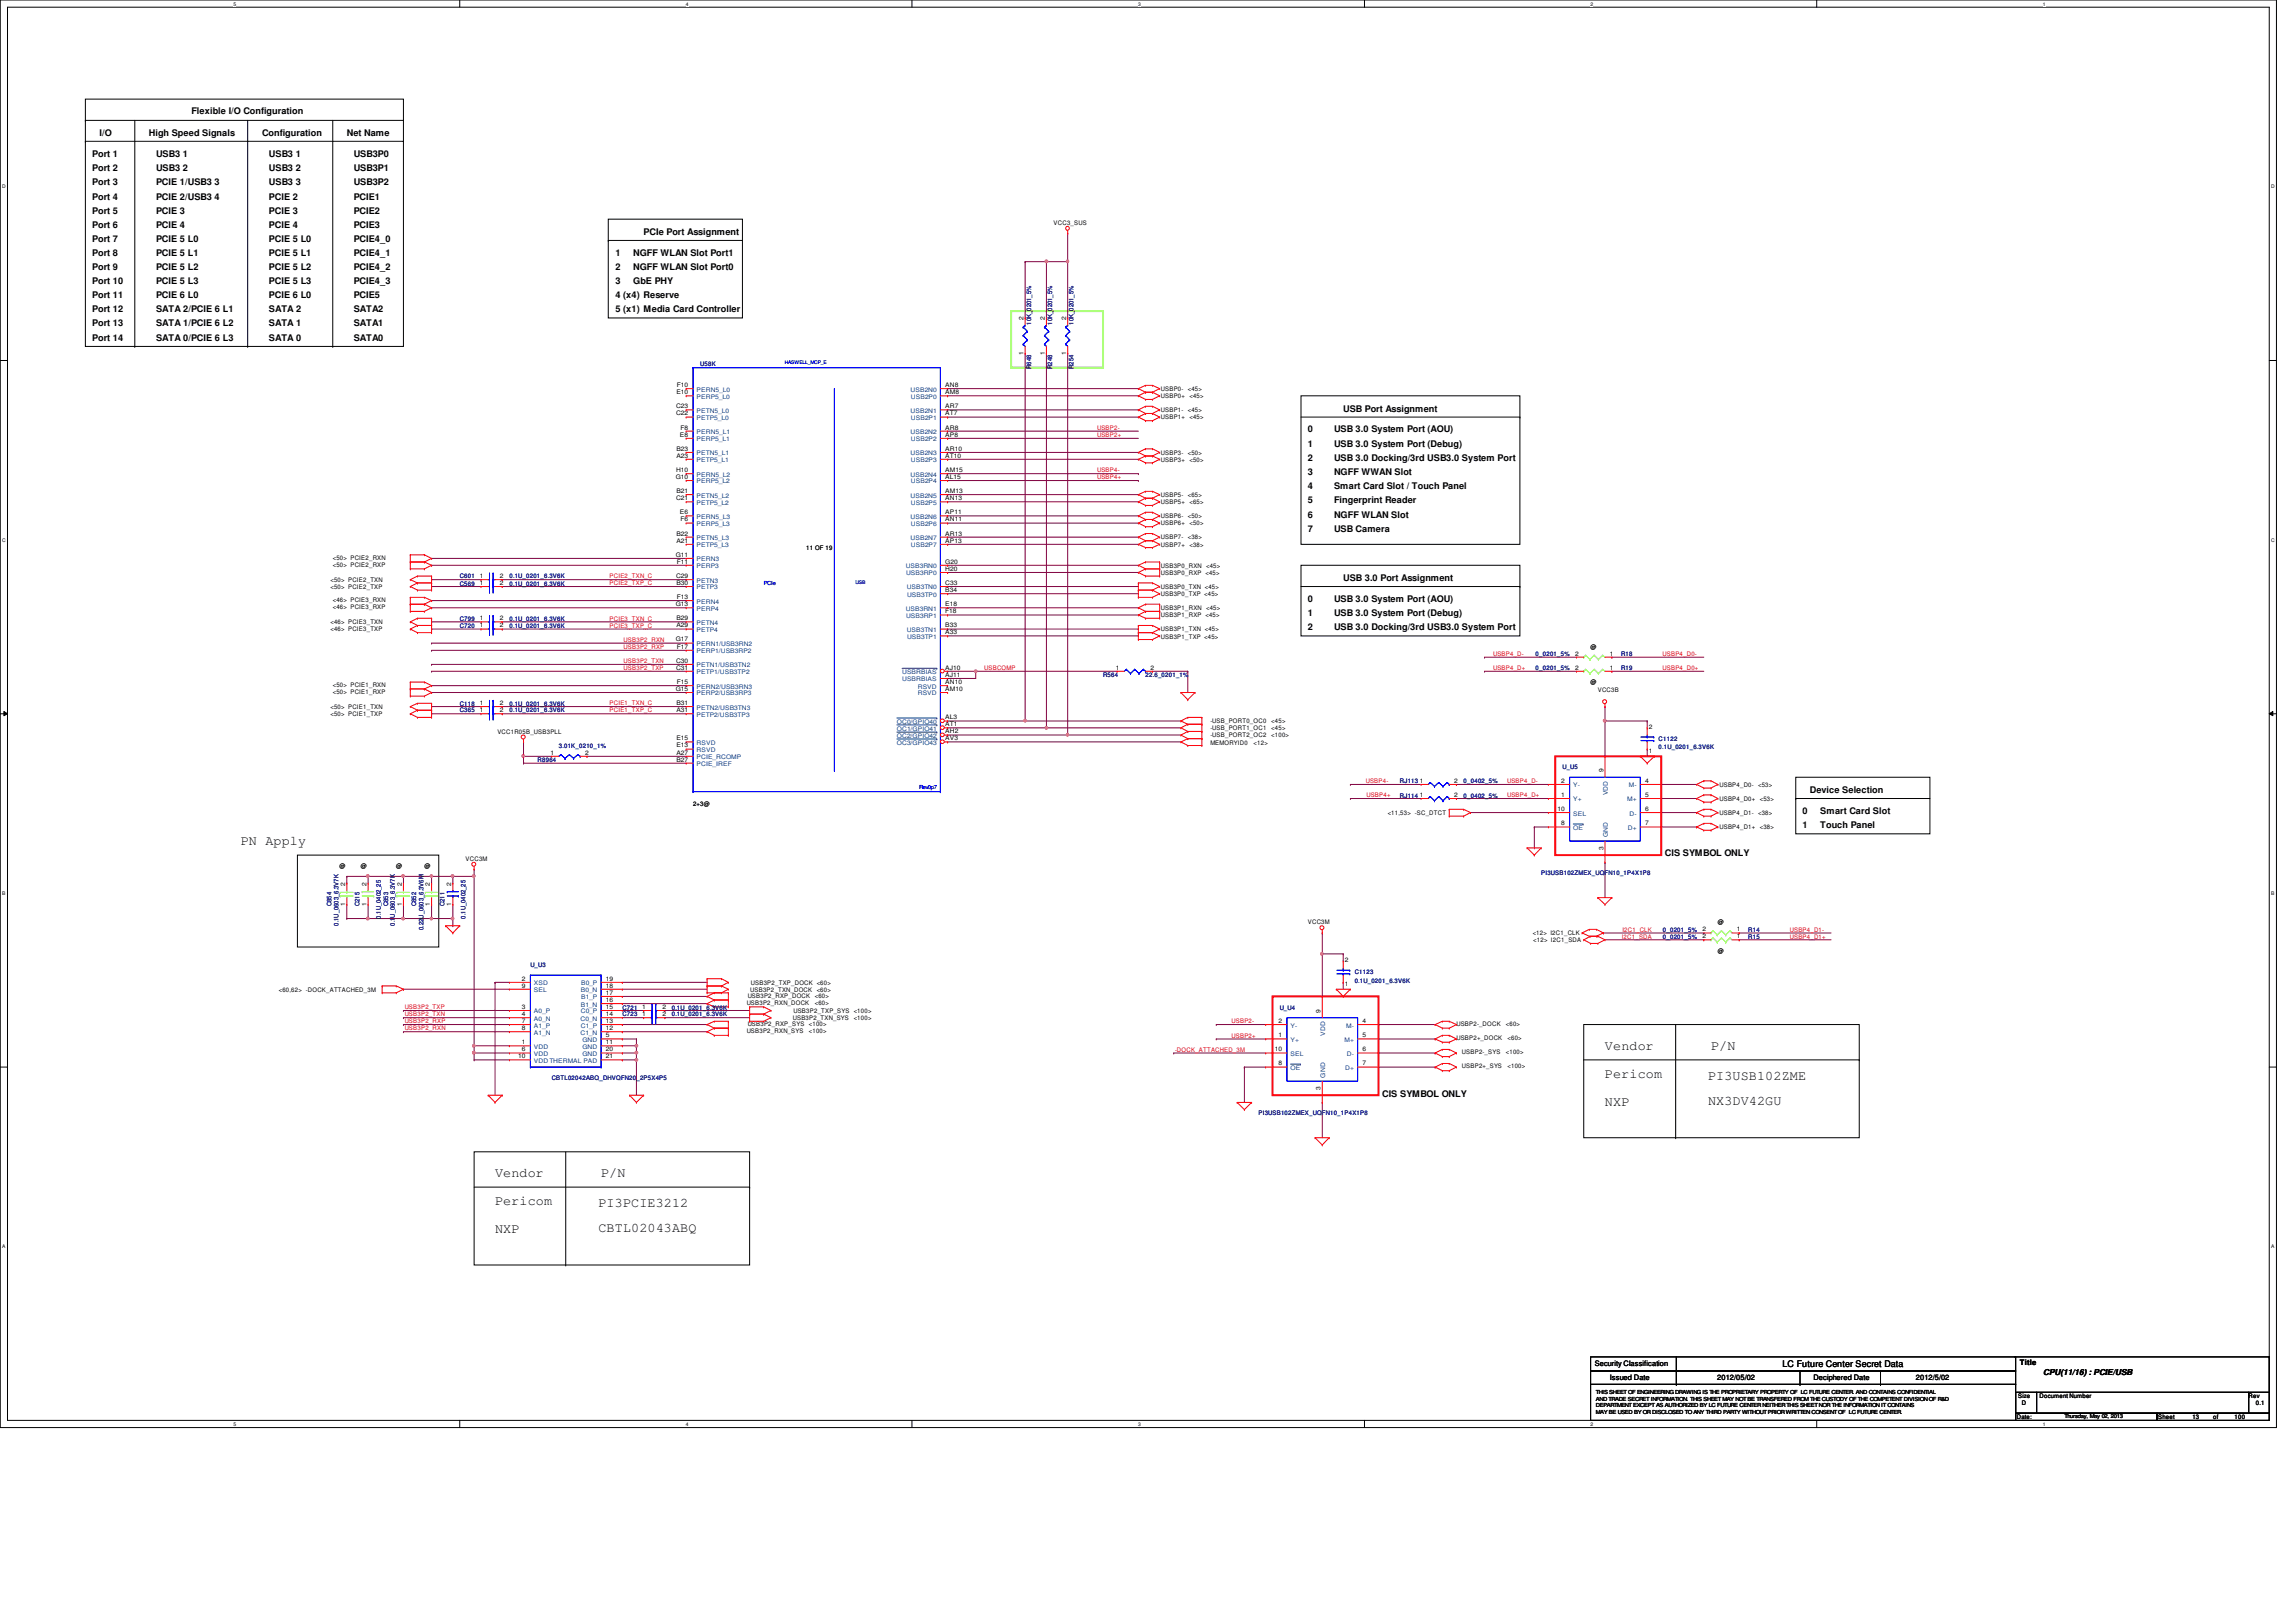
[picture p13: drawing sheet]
<svg xmlns="http://www.w3.org/2000/svg" width="297mm" height="210mm" viewBox="0 0 297 210" stroke-linecap="round" stroke-linejoin="round" font-family="sans-serif">
<defs><g id="words">
<g font-size="1.7">
<text x="31.2" y="109.3">PN Apply</text>
<text x="207.6" y="135.8">Vendor</text>
<text x="221.4" y="135.8">P/N</text>
<text x="207.6" y="139.5">Pericom</text>
<text x="207.6" y="143.1">NXP</text>
<text x="221" y="139.7">PI3USB102ZME</text>
<text x="221" y="143">NX3DV42GU</text>
<text x="64" y="152.3">Vendor</text>
<text x="64" y="156">Pericom</text>
<text x="77.8" y="152.3">P/N</text>
<text x="64" y="159.6">NXP</text>
<text x="77.4" y="156.2">PI3PCIE3212</text>
<text x="77.4" y="159.4">CBTL02043ABQ</text>
</g>
<g font-size="1.2">
<text x="12.9" y="17.6">I/O</text>
<text x="19.3" y="17.6">High Speed Signals</text>
<text x="24.8" y="14.8">Flexible I/O Configuration</text>
<text x="33.9" y="17.6">Configuration</text>
<text x="44.9" y="17.6">Net Name</text>
<text x="11.9" y="20.3">Port 1</text>
<text x="11.9" y="22.1">Port 2</text>
<text x="11.9" y="24">Port 3</text>
<text x="20.2" y="22.1">USB3 2</text>
<text x="20.2" y="24">PCIE 1/USB3 3</text>
<text x="20.2" y="20.3">USB3 1</text>
<text x="34.8" y="22.1">USB3 2</text>
<text x="34.8" y="20.3">USB3 1</text>
<text x="34.8" y="24">USB3 3</text>
<text x="45.8" y="22.1">USB3P1</text>
<text x="45.8" y="20.3">USB3P0</text>
<text x="45.8" y="24">USB3P2</text>
<text x="11.9" y="25.8">Port 4</text>
<text x="11.9" y="27.6">Port 5</text>
<text x="11.9" y="29.5">Port 6</text>
<text x="20.2" y="25.8">PCIE 2/USB3 4</text>
<text x="20.2" y="27.6">PCIE 3</text>
<text x="20.2" y="29.5">PCIE 4</text>
<text x="34.8" y="27.6">PCIE 3</text>
<text x="34.8" y="29.5">PCIE 4</text>
<text x="34.8" y="25.8">PCIE 2</text>
<text x="45.8" y="27.6">PCIE2</text>
<text x="45.8" y="29.5">PCIE3</text>
<text x="45.8" y="25.8">PCIE1</text>
<text x="11.9" y="31.3">Port 7</text>
<text x="11.9" y="33.1">Port 8</text>
<text x="11.9" y="35">Port 9</text>
<text x="20.2" y="31.3">PCIE 5 L0</text>
<text x="20.2" y="33.1">PCIE 5 L1</text>
<text x="20.2" y="35">PCIE 5 L2</text>
<text x="34.8" y="31.3">PCIE 5 L0</text>
<text x="34.8" y="33.1">PCIE 5 L1</text>
<text x="34.8" y="35">PCIE 5 L2</text>
<text x="45.8" y="33.1">PCIE4_1</text>
<text x="45.8" y="35">PCIE4_2</text>
<text x="45.8" y="31.3">PCIE4_0</text>
<text x="79.6" y="33.1">1</text>
<text x="79.6" y="35">2</text>
<text x="81.9" y="33.1">NGFF WLAN Slot Port1</text>
<text x="81.9" y="35">NGFF WLAN Slot Port0</text>
<text x="83.3" y="30.4">PCIe Port Assignment</text>
<text x="11.9" y="36.8">Port 10</text>
<text x="11.9" y="38.6">Port 11</text>
<text x="11.9" y="40.4">Port 12</text>
<text x="20.2" y="36.8">PCIE 5 L3</text>
<text x="20.2" y="38.6">PCIE 6 L0</text>
<text x="20.2" y="40.4">SATA 2/PCIE 6 L1</text>
<text x="34.8" y="36.8">PCIE 5 L3</text>
<text x="34.8" y="38.6">PCIE 6 L0</text>
<text x="34.8" y="40.4">SATA 2</text>
<text x="45.8" y="38.6">PCIE5</text>
<text x="45.8" y="36.8">PCIE4_3</text>
<text x="45.8" y="40.4">SATA2</text>
<text x="79.6" y="36.8">3</text>
<text x="79.6" y="38.6">4 (x4) Reserve</text>
<text x="79.6" y="40.4">5 (x1) Media Card Controller</text>
<text x="81.9" y="36.8">GbE PHY</text>
<text x="11.9" y="42.2">Port 13</text>
<text x="11.9" y="44.1">Port 14</text>
<text x="20.2" y="42.2">SATA 1/PCIE 6 L2</text>
<text x="20.2" y="44.1">SATA 0/PCIE 6 L3</text>
<text x="34.8" y="42.2">SATA 1</text>
<text x="34.8" y="44.1">SATA 0</text>
<text x="45.8" y="42.2">SATA1</text>
<text x="45.8" y="44.1">SATA0</text>
<text x="173.8" y="53.3">USB Port Assignment</text>
<text x="169.2" y="57.8">1</text>
<text x="169.2" y="59.6">2</text>
<text x="169.2" y="56">0</text>
<text x="172.6" y="57.8">USB 3.0 System Port (Debug)</text>
<text x="172.6" y="59.6">USB 3.0 Docking/3rd USB3.0 System Port</text>
<text x="172.6" y="56">USB 3.0 System Port (AOU)</text>
<text x="169.2" y="61.5">3</text>
<text x="169.2" y="65.1">5</text>
<text x="169.2" y="63.3">4</text>
<text x="172.6" y="61.5">NGFF WWAN Slot</text>
<text x="172.6" y="65.1">Fingerprint Reader</text>
<text x="172.6" y="63.3">Smart Card Slot / Touch Panel</text>
<text x="169.2" y="67">6</text>
<text x="169.2" y="68.8">7</text>
<text x="172.6" y="67">NGFF WLAN Slot</text>
<text x="172.6" y="68.8">USB Camera</text>
<text x="169.2" y="77.9">0</text>
<text x="172.6" y="77.9">USB 3.0 System Port (AOU)</text>
<text x="173.8" y="75.2">USB 3.0 Port Assignment</text>
<text x="169.2" y="79.8">1</text>
<text x="169.2" y="81.6">2</text>
<text x="172.6" y="79.8">USB 3.0 System Port (Debug)</text>
<text x="172.6" y="81.6">USB 3.0 Docking/3rd USB3.0 System Port</text>
<text x="233.2" y="105.4">0</text>
<text x="233.2" y="107.2">1</text>
<text x="234.1" y="102.6">Device Selection</text>
<text x="235.5" y="105.4">Smart Card Slot</text>
<text x="235.5" y="107.2">Touch Panel</text>
<text x="215.4" y="110.8">CIS SYMBOL ONLY</text>
<text x="178.8" y="141.9">CIS SYMBOL ONLY</text>
<text x="230.6" y="177">LC Future Center Secret Data</text>
</g>
<text font-size="1.1" x="264.3" y="177.9">CPU(11/16) : PCIE/USB</text>
<g font-size="1">
<text x="206.3" y="176.8">Security Classification</text>
<text x="208.3" y="178.6">Issued Date</text>
<text x="222.2" y="178.6">2012/05/02</text>
<text x="234.6" y="178.6">Deciphered Date</text>
<text x="247.9" y="178.6">2012/5/02</text>
<text x="261.3" y="176.6">Title</text>
</g>
<g font-size=".8">
<text x="136.3" y="29.1">VCC3_SUS</text>
<text x="132.4" y="41.4" transform="rotate(-90 132.4 41.4)">2</text>
<text x="135.2" y="41.4" transform="rotate(-90 135.2 41.4)">2</text>
<text x="137.9" y="41.4" transform="rotate(-90 137.9 41.4)">2</text>
<text x="132.4" y="45.9" transform="rotate(-90 132.4 45.9)">1</text>
<text x="135.2" y="45.9" transform="rotate(-90 135.2 45.9)">1</text>
<text x="137.9" y="45.9" transform="rotate(-90 137.9 45.9)">1</text>
<text x="87.5" y="53.8">C22</text>
<text x="87.5" y="52.8">C23</text>
<text x="87.5" y="51">E10</text>
<text x="87.6" y="50.1">F10</text>
<text x="122.3" y="50.1">AN8</text>
<text x="122.3" y="52.8">AR7</text>
<text x="122.3" y="51">AM8</text>
<text x="122.3" y="53.8">AT7</text>
<text x="150.2" y="50.6">USBP0- &lt;45&gt;</text>
<text x="150.2" y="51.5">USBP0+</text>
<text x="150.2" y="53.3">USBP1- &lt;45&gt;</text>
<text x="153.9" y="51.5">&lt;45&gt;</text>
<text x="87.5" y="59.2">A23</text>
<text x="87.5" y="58.3">B23</text>
<text x="88" y="56.5">E8</text>
<text x="88" y="55.6">F8</text>
<text x="122.3" y="55.6">AR8</text>
<text x="122.3" y="56.5">AP8</text>
<text x="122.3" y="58.3">AR10</text>
<text x="122.3" y="59.2">AT10</text>
<text x="150.2" y="54.3">USBP1+</text>
<text x="150.2" y="58.8">USBP3- &lt;50&gt;</text>
<text x="150.2" y="59.8">USBP3+</text>
<text x="153.9" y="54.3">&lt;45&gt;</text>
<text x="153.9" y="59.8">&lt;50&gt;</text>
<text x="87.4" y="62">G10</text>
<text x="87.5" y="64.7">C21</text>
<text x="87.5" y="61.1">H10</text>
<text x="87.5" y="63.8">B21</text>
<text x="122.3" y="61.1">AM15</text>
<text x="122.3" y="62">AL15</text>
<text x="122.3" y="63.8">AM13</text>
<text x="122.3" y="64.7">AN13</text>
<text x="150.2" y="64.3">USBP5- &lt;65&gt;</text>
<text x="150.2" y="65.2">USBP5+</text>
<text x="153.9" y="65.2">&lt;65&gt;</text>
<text x="87.5" y="69.3">B22</text>
<text x="87.5" y="70.2">A21</text>
<text x="88" y="66.5">E6</text>
<text x="88" y="67.5">F6</text>
<text x="104.3" y="71.2">11 OF 19</text>
<text x="122.3" y="67.5">AN11</text>
<text x="122.3" y="66.5">AP11</text>
<text x="122.3" y="70.2">AP13</text>
<text x="122.3" y="69.3">AR13</text>
<text x="150.2" y="67.1">USBP6- &lt;50&gt;</text>
<text x="150.2" y="68">USBP6+</text>
<text x="150.2" y="69.8">USBP7- &lt;38&gt;</text>
<text x="150.2" y="70.7">USBP7+</text>
<text x="153.9" y="68">&lt;50&gt;</text>
<text x="153.9" y="70.7">&lt;38&gt;</text>
<text x="42.8" y="75.3">&lt;50&gt; PCIE2_TXN</text>
<text x="42.8" y="76.2">&lt;50&gt; PCIE2_TXP</text>
<text x="43" y="77.9">&lt;46&gt; PCIE3_RXN</text>
<text x="43" y="72.5">&lt;50&gt; PCIE2_RXN</text>
<text x="43" y="73.4">&lt;50&gt; PCIE2_RXP</text>
<text x="62.1" y="75.7">1</text>
<text x="62.1" y="74.8">1</text>
<text x="64.7" y="75.7">2</text>
<text x="64.7" y="74.8">2</text>
<text x="87.4" y="72.1">G11</text>
<text x="87.5" y="74.8">C29</text>
<text x="87.5" y="75.7">B30</text>
<text x="87.6" y="72.9">F11</text>
<text x="87.6" y="77.5">F13</text>
<text x="122.3" y="75.7">C33</text>
<text x="122.3" y="76.6">B34</text>
<text x="122.3" y="73.9">H20</text>
<text x="122.3" y="72.9">G20</text>
<text x="150.2" y="73.5">USB3P0_RXN &lt;45&gt;</text>
<text x="150.2" y="74.4">USB3P0_RXP &lt;45&gt;</text>
<text x="150.2" y="76.2">USB3P0_TXN &lt;45&gt;</text>
<text x="150.2" y="77.1">USB3P0_TXP &lt;45&gt;</text>
<text x="42.8" y="81.7">&lt;46&gt; PCIE3_TXP</text>
<text x="42.8" y="80.8">&lt;46&gt; PCIE3_TXN</text>
<text x="43" y="78.9">&lt;46&gt; PCIE3_RXP</text>
<text x="62.1" y="81.2">1</text>
<text x="62.1" y="80.3">1</text>
<text x="64.7" y="81.2">2</text>
<text x="64.7" y="80.3">2</text>
<text x="87.4" y="78.4">G13</text>
<text x="87.4" y="83">G17</text>
<text x="87.5" y="81.2">A29</text>
<text x="87.5" y="80.3">B29</text>
<text x="87.6" y="83.9">F17</text>
<text x="122.3" y="81.2">B33</text>
<text x="122.3" y="82.1">A33</text>
<text x="122.3" y="79.4">F18</text>
<text x="122.3" y="78.4">E18</text>
<text x="150.2" y="79.9">USB3P1_RXP &lt;45&gt;</text>
<text x="150.2" y="79">USB3P1_RXN &lt;45&gt;</text>
<text x="150.2" y="82.6">USB3P1_TXP &lt;45&gt;</text>
<text x="150.2" y="81.7">USB3P1_TXN &lt;45&gt;</text>
<text x="205.8" y="84">@</text>
<text x="43" y="89.8">&lt;50&gt; PCIE1_RXP</text>
<text x="43" y="88.9">&lt;50&gt; PCIE1_RXN</text>
<text x="87.4" y="89.4">G15</text>
<text x="87.5" y="85.8">C30</text>
<text x="87.5" y="86.7">C31</text>
<text x="87.6" y="88.5">F15</text>
<text x="122.3" y="87.6">AJ11</text>
<text x="122.3" y="86.7">AJ10</text>
<text x="122.3" y="88.5">AN10</text>
<text x="122.3" y="89.4">AM10</text>
<text x="144.4" y="86.7">1</text>
<text x="148.8" y="86.7">2</text>
<text x="203.8" y="84.8">2</text>
<text x="203.8" y="86.7">2</text>
<text x="205.8" y="88.6">@</text>
<text x="206.7" y="89.5">VCC3B</text>
<text x="208.3" y="84.8">1</text>
<text x="208.3" y="86.7">1</text>
<text x="42.8" y="92.7">&lt;50&gt; PCIE1_TXP</text>
<text x="42.8" y="91.8">&lt;50&gt; PCIE1_TXN</text>
<text x="62.1" y="92.2">1</text>
<text x="62.1" y="91.2">1</text>
<text x="64.3" y="95">VCC1R05B_USB3PLL</text>
<text x="64.7" y="92.2">2</text>
<text x="64.7" y="91.2">2</text>
<text x="87.5" y="91.2">B31</text>
<text x="87.5" y="92.2">A31</text>
<text x="87.5" y="95.8">E15</text>
<text x="122.3" y="95.8">AV3</text>
<text x="122.3" y="94.9">AH2</text>
<text x="122.3" y="94">AT1</text>
<text x="122.3" y="93.1">AL3</text>
<text x="156.6" y="93.6">-USB_PORT0_OC0</text>
<text x="156.6" y="94.5">-USB_PORT1_OC1</text>
<text x="156.6" y="95.4">-USB_PORT2_OC2</text>
<text x="164.5" y="93.6">&lt;45&gt;</text>
<text x="164.5" y="94.5">&lt;45&gt;</text>
<text x="164.5" y="95.4">&lt;100&gt;</text>
<text x="213.3" y="94.3">2</text>
<text x="71.2" y="97.7">1</text>
<text x="75.7" y="97.7">2</text>
<text x="87.5" y="97.7">A27</text>
<text x="87.5" y="98.6">B27</text>
<text x="87.5" y="96.7">E13</text>
<text x="156.6" y="96.4">MEMORYID0</text>
<text x="162.2" y="96.4">&lt;12&gt;</text>
<text x="183.7" y="101.3">1</text>
<text x="188.1" y="101.3">2</text>
<text x="202" y="101.3">2</text>
<text x="207.4" y="99.9" transform="rotate(-90 207.4 99.9)">9</text>
<text x="212.8" y="101.3">4</text>
<text x="213.3" y="97.4">1</text>
<text x="222.5" y="101.8">USBP4_D0- &lt;53&gt;</text>
<text x="89.7" y="104.3">2+3@</text>
<text x="179.5" y="105.5">&lt;11,53&gt; -SC_DTCT</text>
<text x="183.7" y="103.1">1</text>
<text x="188.1" y="103.1">2</text>
<text x="201.5" y="104.9">10</text>
<text x="202" y="106.8">8</text>
<text x="202" y="103.1">1</text>
<text x="212.8" y="106.8">7</text>
<text x="212.8" y="104.9">6</text>
<text x="212.8" y="103.1">5</text>
<text x="222.5" y="103.6">USBP4_D0+</text>
<text x="222.5" y="105.5">USBP4_D1- &lt;38&gt;</text>
<text x="222.5" y="107.3">USBP4_D1+</text>
<text x="227.7" y="103.6">&lt;53&gt;</text>
<text x="227.7" y="107.3">&lt;38&gt;</text>
<text x="43.9" y="112.4">@</text>
<text x="46.7" y="112.4">@</text>
<text x="51.3" y="112.4">@</text>
<text x="54.9" y="112.4">@</text>
<text x="60.2" y="111.4">VCC3M</text>
<text x="207.4" y="109.9" transform="rotate(-90 207.4 109.9)">3</text>
<text x="44.7" y="117.3" transform="rotate(-90 44.7 117.3)">1</text>
<text x="44.7" y="114.6" transform="rotate(-90 44.7 114.6)">2</text>
<text x="47.4" y="117.3" transform="rotate(-90 47.4 117.3)">1</text>
<text x="47.4" y="114.6" transform="rotate(-90 47.4 114.6)">2</text>
<text x="52" y="117.3" transform="rotate(-90 52 117.3)">1</text>
<text x="52" y="114.6" transform="rotate(-90 52 114.6)">2</text>
<text x="55.6" y="117.3" transform="rotate(-90 55.6 117.3)">1</text>
<text x="55.6" y="114.6" transform="rotate(-90 55.6 114.6)">2</text>
<text x="58.4" y="117.3" transform="rotate(-90 58.4 117.3)">1</text>
<text x="58.4" y="114.6" transform="rotate(-90 58.4 114.6)">2</text>
<text x="169.2" y="119.6">VCC3M</text>
<text x="222.2" y="119.6">@</text>
<text x="174" y="124.5">2</text>
<text x="198.3" y="121">&lt;12&gt; I2C1_CLK</text>
<text x="198.4" y="121.9">&lt;12&gt; I2C1_SDA</text>
<text x="220.3" y="120.5">2</text>
<text x="220.3" y="121.4">2</text>
<text x="222.2" y="123.3">@</text>
<text x="224.7" y="120.5">1</text>
<text x="224.7" y="121.4">1</text>
<text x="36.1" y="128.4">&lt;60,62&gt; -DOCK_ATTACHED_3M</text>
<text x="67.5" y="126.9">2</text>
<text x="67.5" y="130.6">3</text>
<text x="67.5" y="131.5">4</text>
<text x="67.5" y="127.8">9</text>
<text x="78.4" y="131.5">14</text>
<text x="78.4" y="130.6">15</text>
<text x="78.4" y="129.7">16</text>
<text x="78.4" y="128.7">17</text>
<text x="78.4" y="127.8">18</text>
<text x="78.4" y="126.9">19</text>
<text x="83.1" y="130.6">1</text>
<text x="83.1" y="131.5">1</text>
<text x="85.7" y="130.6">2</text>
<text x="85.7" y="131.5">2</text>
<text x="96.6" y="130.1">USB3P2_RXN_DOCK</text>
<text x="96.7" y="129.2">USB3P2_RXP_DOCK</text>
<text x="97.1" y="128.4">USB3P2_TXN_DOCK</text>
<text x="97.2" y="127.4">USB3P2_TXP_DOCK &lt;60&gt;</text>
<text x="102.6" y="132">USB3P2_TXN_SYS</text>
<text x="102.7" y="131.1">USB3P2_TXP_SYS &lt;100&gt;</text>
<text x="105.4" y="130.1">&lt;60&gt;</text>
<text x="105.4" y="129.2">&lt;60&gt;</text>
<text x="105.7" y="128.4">&lt;60&gt;</text>
<text x="110.4" y="132">&lt;100&gt;</text>
<text x="170.9" y="131.1" transform="rotate(-90 170.9 131.1)">9</text>
<text x="174" y="127.6">1</text>
<text x="67.1" y="136.9">10</text>
<text x="67.5" y="135.1">1</text>
<text x="67.5" y="136.1">6</text>
<text x="67.5" y="132.4">7</text>
<text x="67.5" y="133.3">8</text>
<text x="78.4" y="134.2">5</text>
<text x="78.4" y="135.1">11</text>
<text x="78.4" y="133.3">12</text>
<text x="78.4" y="132.4">13</text>
<text x="78.4" y="136.1">20</text>
<text x="78.4" y="136.9">21</text>
<text x="96.6" y="133.7">USB3P2_RXN_SYS</text>
<text x="96.7" y="132.8">USB3P2_RXP_SYS</text>
<text x="104.6" y="132.8">&lt;100&gt;</text>
<text x="104.6" y="133.7">&lt;100&gt;</text>
<text x="164.9" y="136.1">10</text>
<text x="165.4" y="137.9">8</text>
<text x="165.4" y="134.2">1</text>
<text x="165.4" y="132.4">2</text>
<text x="176.3" y="137.9">7</text>
<text x="176.3" y="136.1">6</text>
<text x="176.3" y="132.4">4</text>
<text x="176.3" y="134.2">5</text>
<text x="188.4" y="134.5">USBP2+_DOCK</text>
<text x="188.4" y="132.7">USBP2-_DOCK</text>
<text x="189.1" y="136.4">USBP2-_SYS</text>
<text x="194.8" y="132.7">&lt;60&gt;</text>
<text x="194.8" y="136.4">&lt;100&gt;</text>
<text x="195" y="134.5">&lt;60&gt;</text>
<text x="170.9" y="141" transform="rotate(-90 170.9 141)">3</text>
<text x="189.1" y="138.2">USBP2+_SYS</text>
<text x="195" y="138.2">&lt;100&gt;</text>
<text x="260.9" y="183.6">Date:</text>
<text x="261.1" y="180.9">Size</text>
<text x="261.6" y="181.8">D</text>
<text x="263.9" y="180.9">Document Number</text>
<text x="279.2" y="183.6">Sheet</text>
<text x="283.6" y="183.6">13</text>
<text x="286.3" y="183.6">of</text>
<text x="289.1" y="183.6">100</text>
<text x="290.9" y="180.9">Rev</text>
<text x="291.8" y="181.8">0.1</text>
</g>
<g font-size=".8" fill="#000080">
<text x="133.4" y="42" transform="rotate(-90 133.4 42)">10K_0201_5%</text>
<text x="136.1" y="42" transform="rotate(-90 136.1 42)">10K_0201_5%</text>
<text x="138.9" y="42" transform="rotate(-90 138.9 42)">10K_0201_5%</text>
<text x="90.6" y="47.4">U58K</text>
<text x="133.4" y="47.8" transform="rotate(-90 133.4 47.8)">R648</text>
<text x="136.1" y="47.8" transform="rotate(-90 136.1 47.8)">R248</text>
<text x="138.9" y="47.8" transform="rotate(-90 138.9 47.8)">R254</text>
<text x="59.5" y="75.8">C569</text>
<text x="59.5" y="74.8">C601</text>
<text x="65.9" y="75.8">0.1U_0201_6.3V6K</text>
<text x="65.9" y="74.8">0.1U_0201_6.3V6K</text>
<text x="59.5" y="81.2">C720</text>
<text x="59.5" y="80.3">C799</text>
<text x="65.9" y="81.2">0.1U_0201_6.3V6K</text>
<text x="65.9" y="80.3">0.1U_0201_6.3V6K</text>
<text x="142.7" y="87.6">R564</text>
<text x="148.2" y="87.6">22.6_0201_1%</text>
<text x="198.7" y="84.9">0_0201_5%</text>
<text x="198.7" y="86.7">0_0201_5%</text>
<text x="209.7" y="84.9">R18</text>
<text x="209.7" y="86.7">R19</text>
<text x="59.5" y="92.2">C365</text>
<text x="59.5" y="91.3">C118</text>
<text x="65.9" y="92.2">0.1U_0201_6.3V6K</text>
<text x="65.9" y="91.3">0.1U_0201_6.3V6K</text>
<text x="214.6" y="95.9">C1122</text>
<text x="69.6" y="98.6">R8964</text>
<text x="72.3" y="96.8">3.01K_0210_1%</text>
<text x="181.1" y="101.3">RJ113</text>
<text x="189.4" y="101.3">0_0402_5%</text>
<text x="202.1" y="99.5">U_U5</text>
<text x="214.6" y="97">0.1U_0201_6.3V6K</text>
<text x="181.1" y="103.2">RJ114</text>
<text x="189.4" y="103.2">0_0402_5%</text>
<text x="199.4" y="113.2">PI3USB102ZMEX_UQFN10_1P4X1P8</text>
<text x="42.9" y="117.3" transform="rotate(-90 42.9 117.3)">C854</text>
<text x="43.8" y="119.8" transform="rotate(-90 43.8 119.8)">0.1U_0603_6.3V7K</text>
<text x="46.5" y="117.3" transform="rotate(-90 46.5 117.3)">C215</text>
<text x="49.3" y="118.9" transform="rotate(-90 49.3 118.9)">0.1U_0402_25</text>
<text x="50.2" y="117.3" transform="rotate(-90 50.2 117.3)">C853</text>
<text x="51.1" y="119.8" transform="rotate(-90 51.1 119.8)">0.1U_0603_6.3V7K</text>
<text x="53.8" y="117.3" transform="rotate(-90 53.8 117.3)">C852</text>
<text x="57.5" y="117.3" transform="rotate(-90 57.5 117.3)">C211</text>
<text x="60.2" y="118.9" transform="rotate(-90 60.2 118.9)">0.1U_0402_25</text>
<text x="54.8" y="120.4" transform="rotate(-90 54.8 120.4)">0.22U_0603_6.3V6M</text>
<text x="68.6" y="125.1">U_U3</text>
<text x="215.1" y="120.6">0_0201_5%</text>
<text x="215.1" y="121.5">0_0201_5%</text>
<text x="226.2" y="120.6">R14</text>
<text x="226.2" y="121.5">R15</text>
<text x="80.5" y="130.6">C721</text>
<text x="80.5" y="131.5">C723</text>
<text x="86.9" y="130.6">0.1U_0201_6.3V6K</text>
<text x="86.9" y="131.5">0.1U_0201_6.3V6K</text>
<text x="165.6" y="130.6">U_U4</text>
<text x="175.3" y="126.1">C1123</text>
<text x="175.3" y="127.2">0.1U_0201_6.3V6K</text>
<text x="71.4" y="139.8">CBTL02042ABQ_DHVQFN20_2P5X4P5</text>
<text x="162.8" y="144.4">PI3USB102ZMEX_UQFN10_1P4X1P8</text>
</g>
<g font-size=".8" fill="#004080">
<text x="90.1" y="51.6">PERP5_L0</text>
<text x="90.1" y="50.7">PERN5_L0</text>
<text x="90.1" y="53.4">PETN5_L0</text>
<text x="117.8" y="50.7">USB2N0</text>
<text x="117.8" y="53.4">USB2N1</text>
<text x="117.9" y="51.6">USB2P0</text>
<text x="90.1" y="56.2">PERN5_L1</text>
<text x="90.1" y="59.8">PETP5_L1</text>
<text x="90.1" y="58.9">PETN5_L1</text>
<text x="90.1" y="57.1">PERP5_L1</text>
<text x="90.1" y="54.4">PETP5_L0</text>
<text x="117.8" y="56.2">USB2N2</text>
<text x="117.8" y="58.9">USB2N3</text>
<text x="117.9" y="57.1">USB2P2</text>
<text x="117.9" y="59.8">USB2P3</text>
<text x="117.9" y="54.4">USB2P1</text>
<text x="90.1" y="65.3">PETP5_L2</text>
<text x="90.1" y="61.7">PERN5_L2</text>
<text x="90.1" y="62.6">PERP5_L2</text>
<text x="90.1" y="64.4">PETN5_L2</text>
<text x="117.8" y="61.7">USB2N4</text>
<text x="117.8" y="64.4">USB2N5</text>
<text x="117.9" y="62.6">USB2P4</text>
<text x="117.9" y="65.3">USB2P5</text>
<text x="90.1" y="69.9">PETN5_L3</text>
<text x="90.1" y="70.8">PETP5_L3</text>
<text x="90.1" y="68.1">PERP5_L3</text>
<text x="90.1" y="67.1">PERN5_L3</text>
<text x="117.8" y="67.1">USB2N6</text>
<text x="117.8" y="69.9">USB2N7</text>
<text x="117.9" y="68.1">USB2P6</text>
<text x="117.9" y="70.8">USB2P7</text>
<text x="90.1" y="73.5">PERP3</text>
<text x="90.1" y="75.4">PETN3</text>
<text x="90.1" y="76.3">PETP3</text>
<text x="90.1" y="72.6">PERN3</text>
<text x="117.2" y="73.5">USB3RN0</text>
<text x="117.2" y="74.5">USB3RP0</text>
<text x="117.3" y="76.3">USB3TN0</text>
<text x="117.3" y="77.2">USB3TP0</text>
<text x="90.1" y="78.1">PERN4</text>
<text x="90.1" y="79">PERP4</text>
<text x="90.1" y="81.8">PETP4</text>
<text x="90.1" y="80.9">PETN4</text>
<text x="90.1" y="83.6">PERN1/USB3RN2</text>
<text x="117.2" y="79">USB3RN1</text>
<text x="117.2" y="80">USB3RP1</text>
<text x="117.3" y="81.8">USB3TN1</text>
<text x="117.3" y="82.7">USB3TP1</text>
<text x="90.1" y="86.4">PETN1/USB3TN2</text>
<text x="90.1" y="84.5">PERP1/USB3RP2</text>
<text x="90.1" y="87.2">PETP1/USB3TP2</text>
<text x="90.1" y="89.1">PERN2/USB3RN3</text>
<text x="116.7" y="88.2">USBRBIAS</text>
<text x="116.7" y="87.2">USBRBIAS</text>
<text x="118.7" y="89.1">RSVD</text>
<text x="90.1" y="91.8">PETN2/USB3TN3</text>
<text x="90.1" y="90">PERP2/USB3RP3</text>
<text x="90.1" y="92.8">PETP2/USB3TP3</text>
<text x="116" y="95.5">OC2/GPIO42</text>
<text x="116" y="94.6">OC1/GPIO41</text>
<text x="116" y="93.7">OC0/GPIO40</text>
<text x="118.7" y="90">RSVD</text>
<text x="90.1" y="98.3">PCIE_RCOMP</text>
<text x="90.1" y="99.1">PCIE_IREF</text>
<text x="90.1" y="96.4">RSVD</text>
<text x="90.1" y="97.3">RSVD</text>
<text x="116" y="96.4">OC3/GPIO43</text>
<text x="203.5" y="101.9">Y-</text>
<text x="210.7" y="101.9">M-</text>
<text x="203.5" y="105.5">SEL</text>
<text x="203.5" y="107.4">OE</text>
<text x="203.5" y="103.7">Y+</text>
<text x="208" y="102.9" transform="rotate(-90 208 102.9)">VDD</text>
<text x="210.5" y="103.7">M+</text>
<text x="210.6" y="107.4">D+</text>
<text x="210.8" y="105.5">D-</text>
<text x="208" y="108.4" transform="rotate(-90 208 108.4)">GND</text>
<text x="69.1" y="127.5">XSD</text>
<text x="69.1" y="131.1">A0_P</text>
<text x="69.1" y="128.4">SEL</text>
<text x="75.1" y="131.1">C0_P</text>
<text x="75.1" y="130.3">B1_N</text>
<text x="75.1" y="128.4">B0_N</text>
<text x="75.2" y="129.3">B1_P</text>
<text x="75.2" y="127.5">B0_P</text>
<text x="69.1" y="135.7">VDD</text>
<text x="69.1" y="132.1">A0_N</text>
<text x="69.1" y="136.7">VDD</text>
<text x="69.1" y="133">A1_P</text>
<text x="69.1" y="133.9">A1_N</text>
<text x="69.1" y="137.5">VDD THERMAL PAD</text>
<text x="75.1" y="133.9">C1_N</text>
<text x="75.1" y="132.1">C0_N</text>
<text x="75.1" y="133">C1_P</text>
<text x="75.3" y="134.8">GND</text>
<text x="75.3" y="135.7">GND</text>
<text x="75.3" y="136.7">GND</text>
<text x="167" y="136.7">SEL</text>
<text x="167" y="134.8">Y+</text>
<text x="167" y="133">Y-</text>
<text x="171.4" y="134" transform="rotate(-90 171.4 134)">VDD</text>
<text x="173.9" y="134.8">M+</text>
<text x="174.2" y="133">M-</text>
<text x="174.2" y="136.7">D-</text>
<text x="167" y="138.5">OE</text>
<text x="171.4" y="139.4" transform="rotate(-90 171.4 139.4)">GND</text>
<text x="174" y="138.5">D+</text>
</g>
<g font-size=".8" fill="#f00">
<text x="141.9" y="55.6">USBP2-</text>
<text x="141.9" y="56.6">USBP2+</text>
<text x="141.9" y="61.1">USBP4-</text>
<text x="141.9" y="62">USBP4+</text>
<text x="78.9" y="74.8">PCIE2_TXN_C</text>
<text x="78.9" y="75.7">PCIE2_TXP_C</text>
<text x="78.9" y="80.3">PCIE3_TXN_C</text>
<text x="78.9" y="81.2">PCIE3_TXP_C</text>
<text x="80.7" y="83.1">USB3P2_RXN</text>
<text x="80.7" y="84">USB3P2_RXP</text>
<text x="80.7" y="85.8">USB3P2_TXN</text>
<text x="80.7" y="86.7">USB3P2_TXP</text>
<text x="127.3" y="86.7">USBCOMP</text>
<text x="193.2" y="84.9">USBP4_D-</text>
<text x="193.2" y="86.7">USBP4_D+</text>
<text x="215.1" y="84.9">USBP4_D0-</text>
<text x="215.1" y="86.7">USBP4_D0+</text>
<text x="78.9" y="91.3">PCIE1_TXN_C</text>
<text x="78.9" y="92.2">PCIE1_TXP_C</text>
<text x="176.7" y="101.3">USBP4-</text>
<text x="195" y="101.3">USBP4_D-</text>
<text x="176.8" y="103.2">USBP4+</text>
<text x="195" y="103.2">USBP4_D+</text>
<text x="209.8" y="121.5">I2C1_SDA</text>
<text x="209.9" y="120.6">I2C1_CLK</text>
<text x="231.6" y="120.6">USBP4_D1-</text>
<text x="231.6" y="121.5">USBP4_D1+</text>
<text x="52.4" y="130.6">USB3P2_TXP</text>
<text x="52.4" y="131.5">USB3P2_TXN</text>
<text x="52.4" y="132.4">USB3P2_RXP</text>
<text x="52.4" y="133.3">USB3P2_RXN</text>
<text x="152" y="136.1">-DOCK_ATTACHED_3M</text>
<text x="159.3" y="132.4">USBP2-</text>
<text x="159.3" y="134.3">USBP2+</text>
</g>
<g font-size=".7" fill="#00f">
<text x="98.8" y="75.6">PCIe</text>
<text x="118.9" y="102.2">Rev0p7</text>
</g>
<g font-size=".7">
<text x="206.5" y="182.1">DEPARTMENT EXCEPT AS AUTHORIZED BY LC FUTURE CENTER NEITHER THIS SHEET NOR THE INFORMATION IT CONTAINS</text>
<text x="206.5" y="183">MAY BE USED BY OR DISCLOSED TO ANY THIRD PARTY WITHOUT PRIOR WRITTEN CONSENT OF LC FUTURE CENTER.</text>
<text x="206.5" y="181.3">AND TRADE SECRET INFORMATION. THIS SHEET MAY NOT BE TRANSFERED FROM THE CUSTODY OF THE COMPETENT DIVISION OF R&amp;D</text>
<text x="206.5" y="180.4">THIS SHEET OF ENGINEERING DRAWING IS THE PROPRIETARY PROPERTY OF LC FUTURE CENTER. AND CONTAINS CONFIDENTIAL</text>
<text x="267.1" y="183.5">Thursday, May 02, 2013</text>
</g>
<g font-size=".6">
<text x="30.2" y=".7">5</text>
<text x="88.7" y=".7">4</text>
<text x="147.2" y=".7">3</text>
<text x="205.8" y=".7">2</text>
<text x="264.3" y=".7">1</text>
<text x=".3" y="24.4">D</text>
<text x="293.8" y="24.4">D</text>
<text x=".3" y="70.1">C</text>
<text x="293.8" y="70.1">C</text>
<text x=".3" y="115.8">B</text>
<text x="293.8" y="115.8">B</text>
<text x=".3" y="161.5">A</text>
<text x="293.8" y="161.5">A</text>
<text x="30.2" y="184.5">5</text>
<text x="88.7" y="184.5">4</text>
<text x="147.2" y="184.5">3</text>
<text x="205.8" y="184.5">2</text>
<text x="264.3" y="184.5">1</text>
</g>
<g font-size=".6" fill="#00f">
<text x="101.6" y="47.1">HASWELL_MCP_E</text>
<text x="110.7" y="75.6">USB</text>
</g>
</g></defs>
<path d="M0 0h294.5v184.7h-294.5zM1 .9h292.6v182.9h-292.6z" fill="none" stroke="#000" stroke-width=".13"/>
<g fill="#fff">
<path d="M30.2 .1h.4v.7h-.4z"/>
<path d="M30.2 183.9h.4v.8h-.4z"/>
</g>
<path d="M59.5 0v.9M59.5 183.8v.9" fill="none" stroke="#000" stroke-width=".13"/>
<g fill="#fff">
<path d="M88.7 .1h.4v.7h-.4z"/>
<path d="M88.7 183.9h.4v.8h-.4z"/>
</g>
<path d="M118 0v.9M118 183.8v.9" fill="none" stroke="#000" stroke-width=".13"/>
<g fill="#fff">
<path d="M147.2 .1h.4v.7h-.4z"/>
<path d="M147.2 183.9h.4v.8h-.4z"/>
</g>
<path d="M176.5 0v.9M176.5 183.8v.9" fill="none" stroke="#000" stroke-width=".13"/>
<g fill="#fff">
<path d="M205.8 .1h.3v.7h-.3z"/>
<path d="M205.8 183.9h.3v.8h-.3z"/>
</g>
<path d="M235 0v.9M235 183.8v.9" fill="none" stroke="#000" stroke-width=".13"/>
<g fill="#fff">
<path d="M264.3 .1h.3v.7h-.3z"/>
<path d="M264.3 183.9h.3v.8h-.3z"/>
<path d="M.3 23.8h.5v.7h-.5z"/>
<path d="M293.8 23.8h.5v.7h-.5z"/>
<path d="M.3 69.5h.5v.7h-.5z"/>
<path d="M293.8 69.5h.5v.7h-.5z"/>
</g>
<path d="M0 46.7h1M293.6 46.7h.9" fill="none" stroke="#000" stroke-width=".13"/>
<g fill="#fff">
<path d="M.3 115.2h.4v.8h-.4z"/>
<path d="M293.8 115.2h.5v.8h-.5z"/>
</g>
<path d="M0 92.4h1M.5 92.1l.5 .3-.5 .2zM293.6 92.4l.4-.3v.5zM293.6 92.4h.9" fill="none" stroke="#000" stroke-width=".13"/>
<path d="M.5 92.1l.5 .3-.5 .2zM293.6 92.4l.4-.3v.5z" fill="#000"/>
<g fill="#fff">
<path d="M.3 161h.4v.7h-.4z"/>
<path d="M293.8 161h.4v.7h-.4z"/>
</g>
<g fill="none" stroke="#000" stroke-width=".13">
<path d="M11 12.8h41.2v32h-41.2zM11 15.6h.1M11 18.3h.1M11 15.6h41.2M11 18.3h41.2M17.4 15.6v29.2M32 15.6v29.2M43 15.6v29.2M78.7 28.4h17.4v12.7h-17.4zM78.7 31.1h.1M78.7 31.1h17.4M17.4 44.8h.1"/>
<path d="M32 44.8h.1M43 44.8h.1M168.3 51.2h28.3v19.2h-28.3zM168.3 54h28.3M196.6 54h.1M168.3 73.2h28.3v9.1h-28.3zM168.3 75.9h28.3M196.6 75.9h.1M38.5 110.7h18.3v11.9h-18.3zM232.3 100.6h17.4v7.3h-17.4zM232.3 103.3h.1M232.3 103.3h17.4"/>
<path d="M0 138.1h1M204.9 132.6h35.6v14.6h-35.6zM204.9 137.2h35.6M216.8 132.6v14.6M240.5 137.2h.1M293.6 138.1h.9M61.3 149.1h35.7v14.6h-35.7zM61.3 153.6h35.7M73.2 149.1v14.6M97 153.6h.1M216.8 147.2h.1M73.2 163.7h.1"/>
</g>
<path d="M130.8 40.3h11.9v7.3h-11.9z" fill="none" stroke="#80ff00" stroke-width=".25"/>
<path d="M201.2 97.9h13.7v12.8h-13.7zM164.6 128.9h13.7v12.8h-13.7z" fill="none" stroke="#f00" stroke-width=".25"/>
<path d="M67.7 98.8h.1M67.7 97.9h.1M67.7 98.8h21.1M67.7 97.9v.9M75.9 97.9h.1M75.9 97.9h12.9" fill="none" stroke="#800040" stroke-width=".13"/>
<path d="M67.6 97.7h.2v.2h-.2z" fill-rule="evenodd" fill="#f0f"/>
<path d="M67.6 97.7h.2v.2h-.2z" fill="none" stroke="#f0f" stroke-width=".13"/>
<g fill="none" stroke="#800040" stroke-width=".13">
<path d="M122.6 50.3h.1M122.6 51.2h.1M122.6 53h.1M122.6 54h.1M122.6 58.5h.1M122.6 59.4h.1M122.6 50.3h24.7M122.6 51.2h24.7M122.6 53h24.7M122.6 54h24.7M122.6 58.5h24.7M122.6 59.4h24.7"/>
<path d="M55.8 75h.1M55.8 75.9h.1M55.8 72.3h.1M55.8 73.2h.1M55.8 77.7h.1M55.8 78.7h.1M55.8 75h6.4M55.8 75.9h6.4M55.8 72.3h33M55.8 73.2h33M55.8 77.7h33M55.8 78.7h33"/>
<path d="M65 75h.1M65 75.9h.1M65 75h23.8M65 75.9h23.8M122.6 74.1h.1M122.6 73.2h.1M122.6 75.9h.1M122.6 78.7h.1M122.6 76.8h.1M122.6 79.6h.1M122.6 64h.1M122.6 64.9h.1"/>
<path d="M122.6 66.8h.1M122.6 67.7h.1M122.6 69.5h.1M122.6 70.4h.1M122.6 75.9h24.7M122.6 73.2h24.7M122.6 78.7h24.7M122.6 74.1h24.7M122.6 76.8h24.7M122.6 79.6h24.7M122.6 64h24.7M122.6 64.9h24.7"/>
<path d="M122.6 66.8h24.7M122.6 67.7h24.7M122.6 69.5h24.7M122.6 70.4h24.7M55.8 91.4h.1M55.8 92.4h.1M55.8 88.7h.1M55.8 89.6h.1M55.8 80.5h.1M55.8 81.4h.1M55.8 91.4h6.4M55.8 92.4h6.4"/>
<path d="M55.8 88.7h33M55.8 89.6h33M55.8 80.5h6.4M55.8 81.4h6.4M65 91.4h.1M65 92.4h.1M65 80.5h.1M65 81.4h.1M65 91.4h23.8M65 92.4h23.8M65 80.5h23.8M65 81.4h23.8"/>
<path d="M67.7 97.9h.1M67.7 97.9h3.7M122.6 82.3h.1M122.6 81.4h.1M122.6 87.8h.1M122.6 86.9h.1M122.6 81.4h24.7M122.6 82.3h24.7M122.6 86.9h21.9M126.2 86.9h.1M126.2 86.9v.9h-3.6M149.1 86.9h.1"/>
<path d="M149.1 86.9h4.6M153.7 86.9h.1M153.7 86.9v2.7"/>
</g>
<path d="M126.1 86.7h.3v.3h-.3z" fill-rule="evenodd" fill="#f0f"/>
<path d="M126.1 86.7h.3v.3h-.3z" fill="none" stroke="#f0f" stroke-width=".13"/>
<path d="M132.6 33.9h.1M132.6 33.9v7.2M135.4 33.9h.1M135.4 33.9v7.2M138.1 33.9h.1M138.1 33.9v7.2M67.7 96h.1M67.7 96v1.9M132.6 93.3h.1M132.6 93.3h20.2M135.4 94.2h.1M135.4 94.2h17.4" fill="none" stroke="#800040" stroke-width=".13"/>
<path d="M138 33.7h.2v.2h-.2z" fill-rule="evenodd" fill="#f0f"/>
<path d="M138 33.7h.2v.2h-.2z" fill="none" stroke="#f0f" stroke-width=".13"/>
<path d="M132.6 45.7h.1M132.6 45.7v47.6" fill="none" stroke="#800040" stroke-width=".13"/>
<path d="M132.5 93.1h.2v.3h-.2z" fill-rule="evenodd" fill="#f0f"/>
<path d="M132.5 93.1h.2v.3h-.2z" fill="none" stroke="#f0f" stroke-width=".13"/>
<path d="M135.4 45.7h.1M135.4 45.7v48.5" fill="none" stroke="#800040" stroke-width=".13"/>
<path d="M135.2 94.1h.3v.2h-.3z" fill-rule="evenodd" fill="#f0f"/>
<path d="M135.2 94.1h.3v.2h-.3z" fill="none" stroke="#f0f" stroke-width=".13"/>
<path d="M132.6 33.9h.1M135.4 33.9h.1M138.1 30.2h.1M138.1 30.2v3.7h-5.5M138.1 45.7h.1M138.1 45.7v49.4h-15.5M122.6 95.1h.1M122.6 94.2h.1M122.6 93.3h.1M122.6 94.2h12.8M122.6 93.3h10" fill="none" stroke="#800040" stroke-width=".13"/>
<path d="M135.2 33.7h.3v.2h-.3z" fill-rule="evenodd" fill="#f0f"/>
<path d="M135.2 33.7h.3v.2h-.3z" fill="none" stroke="#f0f" stroke-width=".13"/>
<g fill="none" stroke="#800040" stroke-width=".13">
<path d="M122.6 55.8h.1M122.6 56.7h.1M122.6 55.8h24.7M122.6 56.7h24.7M55.8 83.2h.1M55.8 84.2h.1M55.8 86h.1M55.8 86.9h.1M55.8 83.2h33M55.8 84.2h33M55.8 86h33M55.8 86.9h33"/>
<path d="M122.6 96h.1M122.6 96h30.2M138.1 95.1h.1M138.1 95.1h14.7"/>
</g>
<path d="M138 94.9h.2v.3h-.2z" fill-rule="evenodd" fill="#f0f"/>
<path d="M138 94.9h.2v.3h-.2z" fill="none" stroke="#f0f" stroke-width=".13"/>
<path d="M122.6 61.3h24.7M122.6 62.2h24.7M147.3 61.3h.1M147.3 62.2h.1M207.6 93.3h.1M207.6 93.3v4.6M161 138.1h.1M161 138.1v4.6" fill="none" stroke="#800040" stroke-width=".13"/>
<path d="M207.5 93.1h.2v.3h-.2z" fill-rule="evenodd" fill="#f0f"/>
<path d="M207.5 93.1h.2v.3h-.2z" fill="none" stroke="#f0f" stroke-width=".13"/>
<g fill="none" stroke="#800040" stroke-width=".13">
<path d="M207.6 93.3h.1M207.6 91.4h.1M207.6 93.3h5.5M207.6 91.4v1.9M213.1 96.9h.1M213.1 93.3h.1M213.1 93.3v.9M213.1 96.9v1M190.2 105.2h.1M190.2 105.2h10.1M52.2 132.6h.1M52.2 130.8h.1"/>
<path d="M52.2 131.7h.1M52.2 133.5h.1M52.2 128h.1M52.2 132.6h13.7M52.2 130.8h13.7M52.2 131.7h13.7M52.2 133.5h13.7M52.2 128h13.7M64 127.1h.1M64 127.1v14.6M64 127.1h1.9M80.5 127.1h.1"/>
<path d="M80.5 128h.1M80.5 128.9h.1M80.5 129.9h.1M80.5 132.6h.1M80.5 133.5h.1M80.5 134.5h.1M80.5 135.3h.1M80.5 132.6h11M80.5 127.1h11M80.5 133.5h11M80.5 128h11M80.5 128.9h11"/>
<path d="M80.5 129.9h11M80.5 134.5h1.8M80.5 135.3h1.8M82.3 134.5h.1M82.3 135.3h.1M82.3 134.5v1.8"/>
</g>
<path d="M82.2 135.2h.3v.3h-.3z" fill-rule="evenodd" fill="#f0f"/>
<path d="M82.2 135.2h.3v.3h-.3z" fill="none" stroke="#f0f" stroke-width=".13"/>
<path d="M80.5 136.3h.1M80.5 136.3h1.8M82.3 137.2h.1M82.3 137.2v4.5" fill="none" stroke="#800040" stroke-width=".13"/>
<path d="M82.2 137h.3v.3h-.3z" fill-rule="evenodd" fill="#f0f"/>
<path d="M82.2 137h.3v.3h-.3z" fill="none" stroke="#f0f" stroke-width=".13"/>
<path d="M61.3 113.4h.1M61.3 113.4v21.9M61.3 135.3h.1M61.3 135.3h4.6M80.5 137.2h.1M80.5 137.2h1.8" fill="none" stroke="#800040" stroke-width=".13"/>
<path d="M61.2 135.2h.2v.3h-.2z" fill-rule="evenodd" fill="#f0f"/>
<path d="M61.2 135.2h.2v.3h-.2z" fill="none" stroke="#f0f" stroke-width=".13"/>
<path d="M61.2 113.2h.2v.3h-.2z" fill-rule="evenodd" fill="#f0f"/>
<path d="M61.2 113.2h.2v.3h-.2z" fill="none" stroke="#f0f" stroke-width=".13"/>
<path d="M61.3 136.3h.1M61.3 136.3h4.6" fill="none" stroke="#800040" stroke-width=".13"/>
<path d="M61.2 136.1h.2v.2h-.2z" fill-rule="evenodd" fill="#f0f"/>
<path d="M61.2 136.1h.2v.2h-.2z" fill="none" stroke="#f0f" stroke-width=".13"/>
<path d="M61.3 135.3h.1M61.3 137.2h.1M61.3 136.3h.1M61.3 135.3v1.9M61.3 137.2h4.6M82.3 136.3h.1M82.3 136.3v.9" fill="none" stroke="#800040" stroke-width=".13"/>
<path d="M82.2 136.1h.3v.2h-.3z" fill-rule="evenodd" fill="#f0f"/>
<path d="M82.2 136.1h.3v.2h-.3z" fill="none" stroke="#f0f" stroke-width=".13"/>
<path d="M58.6 113.4h.1M58.6 113.4h2.7" fill="none" stroke="#800040" stroke-width=".13"/>
<path d="M58.4 113.2h.3v.3h-.3z" fill-rule="evenodd" fill="#f0f"/>
<path d="M58.4 113.2h.3v.3h-.3z" fill="none" stroke="#f0f" stroke-width=".13"/>
<path d="M44.9 114.3h.1M44.9 113.4h.1M44.9 113.4v.9M44.9 113.4h7.3M47.6 113.4h.1M47.6 113.4v.9M52.2 113.4h.1M52.2 113.4v.9M61.3 112.5h.1M61.3 112.5v.9" fill="none" stroke="#800040" stroke-width=".13"/>
<path d="M47.4 113.2h.3v.3h-.3z" fill-rule="evenodd" fill="#f0f"/>
<path d="M47.4 113.2h.3v.3h-.3z" fill="none" stroke="#f0f" stroke-width=".13"/>
<path d="M52.2 113.4h.1M52.2 113.4h3.6M55.8 113.4h.1M55.8 113.4v.9" fill="none" stroke="#800040" stroke-width=".13"/>
<path d="M52 113.2h.3v.3h-.3z" fill-rule="evenodd" fill="#f0f"/>
<path d="M52 113.2h.3v.3h-.3z" fill="none" stroke="#f0f" stroke-width=".13"/>
<path d="M55.8 113.4h.1M55.8 113.4h2.8M58.6 113.4h.1M58.6 113.4v.9" fill="none" stroke="#800040" stroke-width=".13"/>
<path d="M55.7 113.2h.2v.3h-.2z" fill-rule="evenodd" fill="#f0f"/>
<path d="M55.7 113.2h.2v.3h-.2z" fill="none" stroke="#f0f" stroke-width=".13"/>
<path d="M44.9 118.9h.1M44.9 117.1v1.8M44.9 118.9h2.7M47.6 118.9h.1M58.6 118.9h.1M58.6 117.1v1.8" fill="none" stroke="#800040" stroke-width=".13"/>
<path d="M47.4 118.7h.3v.3h-.3z" fill-rule="evenodd" fill="#f0f"/>
<path d="M47.4 118.7h.3v.3h-.3z" fill="none" stroke="#f0f" stroke-width=".13"/>
<path d="M47.6 118.9h.1M47.6 117.1v1.8M47.6 118.9h4.6M52.2 118.9h.1M58.6 119.8h.1M58.6 118.9v.9" fill="none" stroke="#800040" stroke-width=".13"/>
<path d="M52 118.7h.3v.3h-.3z" fill-rule="evenodd" fill="#f0f"/>
<path d="M52 118.7h.3v.3h-.3z" fill="none" stroke="#f0f" stroke-width=".13"/>
<path d="M52.2 118.9h.1M52.2 117.1v1.8M52.2 118.9h3.6M55.8 118.9h.1" fill="none" stroke="#800040" stroke-width=".13"/>
<path d="M55.7 118.7h.2v.3h-.2z" fill-rule="evenodd" fill="#f0f"/>
<path d="M55.7 118.7h.2v.3h-.2z" fill="none" stroke="#f0f" stroke-width=".13"/>
<path d="M55.8 118.9h.1M55.8 117.1v1.8M55.8 118.9h2.8M58.6 118.9h.1" fill="none" stroke="#800040" stroke-width=".13"/>
<path d="M58.4 118.7h.3v.3h-.3z" fill-rule="evenodd" fill="#f0f"/>
<path d="M58.4 118.7h.3v.3h-.3z" fill="none" stroke="#f0f" stroke-width=".13"/>
<g fill="none" stroke="#800040" stroke-width=".13">
<path d="M174.7 101.5h.1M174.7 103.3h.1M174.7 101.5h9.1M174.7 103.3h9.1M188.4 101.5h.1M188.4 103.3h.1M188.4 101.5h11.9M188.4 103.3h11.9M198.5 107h.1M198.5 109.7h.1M198.5 107h1.8M198.5 107v2.7"/>
<path d="M207.6 111.6h.1M207.6 111.6v4.6M214.9 101.5h.1M214.9 103.3h.1M214.9 101.5h4.6M214.9 103.3h4.6M214.9 105.2h4.6M214.9 107h4.6M219.5 105.2h.1M219.5 107h.1M80.5 130.8h2.8M80.5 131.7h2.8"/>
<path d="M83.3 130.8h.1M83.3 131.7h.1M86 130.8h.1M86 131.7h.1M86 130.8h11M86 131.7h11M171.1 123.4h.1M171.1 123.4v5.5"/>
</g>
<path d="M170.9 123.3h.2v.3h-.2z" fill-rule="evenodd" fill="#f0f"/>
<path d="M170.9 123.3h.2v.3h-.2z" fill="none" stroke="#f0f" stroke-width=".13"/>
<g fill="none" stroke="#800040" stroke-width=".13">
<path d="M192.1 85h.1M192.1 86.9h.1M192.1 85h11.9M192.1 86.9h11.9M208.5 85h.1M208.5 86.9h.1M208.5 85h11.9M208.5 86.9h11.9M151.8 136.3h.1M151.8 136.3h11.9M157.3 132.6h.1M157.3 134.5h.1"/>
<path d="M157.3 132.6h6.4M157.3 134.5h6.4M161 138.1h.1M161 138.1h2.7M171.1 123.4h.1M171.1 120.7h.1M171.1 123.4h2.7M171.1 120.7v2.7M173.8 127.1h.1M173.8 123.4h.1M173.8 123.4v1M173.8 127.1v.9"/>
<path d="M178.3 132.6h7.4M178.3 134.5h7.4M178.3 138.1h7.4M178.3 136.3h7.4M185.7 134.5h.1M185.7 132.6h.1M185.7 136.3h.1M185.7 138.1h.1M207.4 120.7h.1M207.4 120.7h13M207.6 121.6h12.8M220.4 121.6h.1"/>
<path d="M225 120.7h.1M225 121.6h.1M225 120.7h11.9M225 121.6h11.9M171.1 142.7h.1M171.1 142.7v4.5"/>
</g>
<g fill="none" stroke="#f00" stroke-width=".13">
<path d="M137.9 29.4l.2-.1 .2 .1v.3l-.2 .1-.2-.1zM138.1 30.2h.1M138.1 29.8v.4M88.8 51.2h.1M88.8 55.8h.1M88.8 51.2h.9M88.8 55.8h.9M147.3 50.3h.1M147.3 51.2h.1M147.3 53h.1M147.3 54h.1M147.3 58.5h.1"/>
<path d="M147.3 59.4h.1M147.3 50.3l.9 .5M147.3 51.2l.9 .5M147.3 53l.9 .5M147.3 54l.9 .4M147.3 58.5l.9 .5M147.3 59.4l.9 .5M148.2 49.9h.1M148.2 50.8h.1M148.2 51.7h.1M148.2 52.6h.1M148.2 53.5h.1"/>
<path d="M148.2 54.4h.1M148.2 58.1h.1M148.2 59h.1M148.2 59.9h.1M148.2 49.9l-.9 .4M148.2 49.9h.9M148.2 50.8h.9M148.2 50.8l-.9 .4M148.2 51.7h.9M148.2 52.6l-.9 .4M148.2 52.6h.9M148.2 53.5h.9"/>
<path d="M148.2 53.5l-.9 .5M148.2 54.4h.9M148.2 58.1l-.9 .4M148.2 58.1h.9M148.2 59h.9M148.2 59l-.9 .4M148.2 59.9h.9M149.1 49.9h.1M149.1 50.8h.1M149.1 51.7h.1M149.1 52.6h.1M149.1 53.5h.1"/>
<path d="M149.1 54.4h.1M149.1 58.1h.1M149.1 59h.1M149.1 59.9h.1M149.1 49.9l.9 .4M149.1 50.8l.9 .4M149.1 52.6l.9 .4M149.1 53.5l.9 .5M149.1 58.1l.9 .4M149.1 59l.9 .4M150 50.3h.1M150 51.2h.1"/>
<path d="M150 53h.1M150 54h.1M150 58.5h.1M150 59.4h.1M150 50.3l-.9 .5M150 51.2l-.9 .5M150 53l-.9 .5M150 54l-.9 .4M150 58.5l-.9 .5M150 59.4l-.9 .5M53.1 79.1h.1M53.1 78.2h.1"/>
<path d="M53.1 77.3h.1M53.1 72.7h.1M53.1 71.8h.1M53.1 73.6h.1M53.1 75h.1M53.1 75.9h.1M53.1 71.8v1.8M53.1 77.3v1.8M53.1 79.1h1.8M53.1 78.2h1.8M53.1 77.3h1.8M53.1 72.7h1.8"/>
<path d="M53.1 73.6h1.8M53.1 71.8h1.8M53.1 75l.9 .4M53.1 75.9l.9 .5M54 74.5h.1M54 75.4h.1M54 76.4h.1M54 74.5h1.8M54 75.4h1.8M54 76.4h1.8M54 74.5l-.9 .5M54 75.4l-.9 .5"/>
<path d="M54.9 79.1h.1M54.9 78.2h.1M54.9 77.3h.1M54.9 72.7h.1M54.9 71.8h.1M54.9 73.6h.1M54.9 78.2l.9 .5M54.9 77.3l.9 .4M54.9 71.8l.9 .5M54.9 72.7l.9 .5M55.8 78.7h.1M55.8 77.7h.1"/>
<path d="M55.8 72.3h.1M55.8 73.2h.1M55.8 74.5h.1M55.8 75.4h.1M55.8 76.4h.1M55.8 74.5v1.9M55.8 78.7l-.9 .4M55.8 77.7l-.9 .5M55.8 72.3l-.9 .4M55.8 73.2l-.9 .4M88.8 64.9h.1M88.8 69.5h.1"/>
<path d="M88.8 70.4h.1M88.8 73.2h.1M88.8 75h.1M88.8 64.9h.9M88.8 69.5h.9M88.8 70.4h.9M88.8 73.2h.9M88.8 75h.9M147.3 73.2h.1M147.3 74.1h.1M147.3 76.4h.1M147.3 75.4h.1"/>
<path d="M147.3 77.3h.1M147.3 79.6h.1M147.3 78.7h.1M147.3 64h.1M147.3 64.9h.1M147.3 66.8h.1M147.3 67.7h.1M147.3 69.5h.1M147.3 70.4h.1M147.3 77.3h1.8M147.3 73.2l.9 .4M147.3 74.1l.9 .4"/>
<path d="M147.3 75.4h1.8M147.3 76.4h1.8M147.3 75.4v1.9M147.3 79.6l.9 .4M147.3 78.7l.9 .4M147.3 64l.9 .5M147.3 64.9l.9 .5M147.3 66.8l.9 .4M147.3 67.7l.9 .5M147.3 69.5l.9 .5M147.3 70.4l.9 .5M148.2 72.7h.1"/>
<path d="M148.2 73.6h.1M148.2 74.5h.1M148.2 79.1h.1M148.2 78.2h.1M148.2 63.6h.1M148.2 64.5h.1M148.2 65.4h.1M148.2 66.3h.1M148.2 67.2h.1M148.2 68.2h.1M148.2 69h.1M148.2 70h.1"/>
<path d="M148.2 70.9h.1M148.2 79.1h1.8M148.2 78.2h1.8M148.2 72.7l-.9 .5M148.2 72.7h1.8M148.2 73.6h1.8M148.2 73.6l-.9 .5M148.2 74.5h1.8M148.2 79.1l-.9 .5M148.2 78.2l-.9 .5M148.2 63.6l-.9 .4M148.2 63.6h.9"/>
<path d="M148.2 64.5h.9M148.2 64.5l-.9 .4M148.2 65.4h.9M148.2 66.3l-.9 .5M148.2 66.3h.9M148.2 67.2h.9M148.2 67.2l-.9 .5M148.2 68.2h.9M148.2 69l-.9 .5M148.2 69h.9M148.2 70h.9M148.2 70l-.9 .4"/>
<path d="M148.2 70.9h.9M149.1 75.4h.1M149.1 76.4h.1M149.1 77.3h.1M149.1 63.6h.1M149.1 64.5h.1M149.1 65.4h.1M149.1 66.3h.1M149.1 67.2h.1M149.1 68.2h.1M149.1 69h.1M149.1 70h.1"/>
<path d="M149.1 70.9h.1M149.1 75.4l.9 .5M149.1 76.4l.9 .4M149.1 63.6l.9 .4M149.1 64.5l.9 .4M149.1 66.3l.9 .5M149.1 67.2l.9 .5M149.1 69l.9 .5M149.1 70l.9 .4M150 72.7h.1M150 73.6h.1M150 74.5h.1"/>
<path d="M150 75.9h.1M150 76.8h.1M150 79.1h.1M150 78.2h.1M150 64h.1M150 64.9h.1M150 66.8h.1M150 67.7h.1M150 69.5h.1M150 70.4h.1M150 72.7v1.8M150 78.2v1.8"/>
<path d="M150 75.9l-.9 .5M150 76.8l-.9 .5M150 64l-.9 .5M150 64.9l-.9 .5M150 66.8l-.9 .4M150 67.7l-.9 .5M150 69.5l-.9 .5M150 70.4l-.9 .5M53.1 92.4h.1M53.1 91.4h.1M53.1 90.1h.1M53.1 89.2h.1"/>
<path d="M53.1 88.3h.1M53.1 81.4h.1M53.1 80.5h.1M53.1 92.4l.9 .4M53.1 91.4l.9 .5M53.1 90.1h1.8M53.1 88.3v1.8M53.1 89.2h1.8M53.1 88.3h1.8M53.1 81.4l.9 .5M53.1 80.5l.9 .4M54 91.9h.1"/>
<path d="M54 92.8h.1M54 91h.1M54 80.9h.1M54 81.9h.1M54 80h.1M54 91.9l-.9 .5M54 91.9h1.8M54 92.8h1.8M54 91l-.9 .4M54 91h1.8M54 80.9l-.9 .5M54 80.9h1.8"/>
<path d="M54 81.9h1.8M54 80l-.9 .5M54 80h1.8M54.9 90.1h.1M54.9 89.2h.1M54.9 88.3h.1M54.9 89.2l.9 .4M54.9 88.3l.9 .4M55.8 91.9h.1M55.8 92.8h.1M55.8 91h.1M55.8 89.6h.1"/>
<path d="M55.8 88.7h.1M55.8 80.9h.1M55.8 81.9h.1M55.8 80h.1M55.8 80v1.9M55.8 91v1.8M55.8 89.6l-.9 .5M55.8 88.7l-.9 .5M62.2 92.4h.1M62.2 92.4h1M64 92.4h1M65 92.4h.1"/>
<path d="M67.7 96h.1M67.7 95.7v.3M71.4 97.9h.1M71.4 97.9h.9M75.1 97.9h.8M75.9 97.9h.1M88.8 86h.1M88.8 86h.9M147.3 82.8h.1M147.3 81.9h.1M147.3 80.9h.1M147.3 80.9h1.8"/>
<path d="M147.3 81.9h1.8M147.3 80.9v1.9M147.3 82.8h1.8M148.2 80h.1M148.2 80h1.8M149.1 81.9h.1M149.1 82.8h.1M149.1 80.9h.1M149.1 81.9l.9 .4M149.1 80.9l.9 .5M150 80h.1M150 82.3h.1"/>
<path d="M150 81.4h.1M150 82.3l-.9 .5M150 81.4l-.9 .5M152.8 93.3h.1M152.8 94.2h.1M152.8 96h.1M152.8 95.1h.1M152.8 89.6h.1M152.8 93.3l.9 .4M152.8 94.2l.9 .5M152.8 96l.9 .5M152.8 95.1l.9 .5"/>
<path d="M152.8 89.6h1.8M152.8 89.6l.9 1M153.7 92.8h.1M153.7 93.7h.1M153.7 94.7h.1M153.7 95.6h.1M153.7 96.5h.1M153.7 90.6h.1M153.7 92.8h1.8M153.7 92.8l-.9 .5M153.7 93.7h1.8M153.7 93.7l-.9 .5"/>
<path d="M153.7 94.7h1.8M153.7 95.6l-.9 .4M153.7 95.6h1.8M153.7 96.5h1.8M153.7 94.7l-.9 .4M154.6 89.6h.1M154.6 89.6l-.9 1M155.5 92.8h.1M155.5 93.7h.1M155.5 94.7h.1M155.5 95.6h.1M155.5 96.5h.1"/>
<path d="M155.5 92.8v3.7M207.6 91.4h.1M207.6 91.1v.3M212.2 97.9h.1M212.2 97.9h1.8M212.2 97.9l.9 .9M213.1 98.8h.1M214 97.9h.1M214 97.9l-.9 .9M44.9 117.1h.1M44.9 114.3h.1M44.9 114.3v.9"/>
<path d="M44.9 116.2v.9M57.7 119.8h.1M57.7 119.8h1.8M57.7 119.8l.9 .9M59.5 119.8h.1M59.5 119.8l-.9 .9M61.3 112.5h.1M61.3 112.1v.4M187.5 105.6h.1M187.5 104.7h.1M187.5 104.7h1.9M187.5 105.6h1.9"/>
<path d="M187.5 104.7v.9M189.4 104.7h.1M189.4 105.6h.1M189.4 104.7l.8 .5M190.2 105.2h.1M190.2 105.2l-.8 .4M197.6 109.7h.1M197.6 109.7h1.8M197.6 109.7l.9 1M198.5 110.7h.1M199.4 109.7h.1M199.4 109.7l-.9 1"/>
<path d="M206.7 116.2h.1M206.7 116.2h1.8M206.7 116.2l.9 .9M207.6 117.1h.1M208.5 116.2h.1M208.5 116.2l-.9 .9M219.5 101.5h.1M219.5 103.3h.1M219.5 105.2h.1M219.5 107h.1M219.5 101.5l.9 .5M219.5 103.3l.9 .5"/>
<path d="M219.5 105.2l.9 .4M219.5 107l.9 .4M220.4 101h.1M220.4 102h.1M220.4 102.9h.1M220.4 103.8h.1M220.4 104.7h.1M220.4 105.6h.1M220.4 106.6h.1M220.4 107.4h.1M220.4 104.7h1M220.4 105.6h1"/>
<path d="M220.4 101l-.9 .5M220.4 101h1M220.4 102h1M220.4 102.9l-.9 .4M220.4 102.9h1M220.4 103.8h1M220.4 104.7l-.9 .5M220.4 106.6l-.9 .4M220.4 106.6h1M220.4 107.4h1M221.4 101h.1M221.4 102h.1"/>
<path d="M221.4 102.9h.1M221.4 103.8h.1M221.4 104.7h.1M221.4 105.6h.1M221.4 106.6h.1M221.4 107.4h.1M221.4 101l.8 .5M221.4 102.9l.8 .4M221.4 104.7l.8 .5M221.4 106.6l.8 .4M222.2 101.5h.1M222.2 103.3h.1"/>
<path d="M222.2 105.2h.1M222.2 107h.1M222.2 101.5l-.8 .5M222.2 103.3l-.8 .5M222.2 105.2l-.8 .4M222.2 107l-.8 .4M49.4 127.6h.1M49.4 128.5h.1M49.4 127.6h1.9M49.4 127.6v.9M49.4 128.5h1.9M51.3 127.6h.1"/>
<path d="M51.3 128.5h.1M51.3 127.6l.9 .4M52.2 128h.1M52.2 128l-.9 .5M58.6 120.7h.1M65.9 135.3h.1M65.9 127.1h.1M65.9 130.8h.1M65.9 131.7h.1M65.9 136.3h.1M65.9 132.6h.1M65.9 133.5h.1"/>
<path d="M65.9 128h.1M65.9 137.2h.1M65.9 128h2.7M65.9 135.3h2.7M65.9 127.1h2.7M65.9 130.8h2.7M65.9 131.7h2.7M65.9 136.3h2.7M65.9 132.6h2.7M65.9 133.5h2.7M65.9 137.2h2.7M77.8 128h2.7"/>
<path d="M77.8 135.3h2.7M77.8 127.1h2.7M77.8 130.8h2.7M77.8 131.7h2.7M77.8 134.5h2.7M77.8 136.3h2.7M77.8 132.6h2.7M77.8 133.5h2.7M77.8 137.2h2.7M77.8 129.9h2.7M77.8 128.9h2.7M80.5 134.5h.1"/>
<path d="M80.5 135.3h.1M80.5 133.5h.1M80.5 132.6h.1M80.5 131.7h.1M80.5 130.8h.1M80.5 129.9h.1M80.5 128.9h.1M80.5 128h.1M80.5 127.1h.1M80.5 136.3h.1M80.5 137.2h.1M91.5 126.7h.1"/>
<path d="M91.5 127.6h.1M91.5 128.5h.1M91.5 128.9h.1M91.5 129.9h.1M91.5 132.6h.1M91.5 133.5h.1M91.5 127.6h1.8M91.5 128.5h2.7M91.5 126.7h1.8M91.5 126.7v1.8M91.5 128.9l.9 .5M91.5 129.9l.9 .4"/>
<path d="M91.5 132.6l.9 .5M91.5 133.5l.9 .5M92.4 129.4h.1M92.4 128.5h.1M92.4 130.3h.1M92.4 133.1h.1M92.4 132.2h.1M92.4 134h.1M92.4 129.4h1.8M92.4 128.5l-.9 .4M92.4 130.3h1.8M92.4 129.4l-.9 .5"/>
<path d="M92.4 133.1h1.8M92.4 132.2h1.8M92.4 132.2l-.9 .4M92.4 134h1.8M92.4 133.1l-.9 .4M93.3 126.7h.1M93.3 127.6h.1M93.3 128.5h.1M93.3 126.7l.9 .4M93.3 127.6l.9 .4M94.2 127.1h.1M94.2 128h.1"/>
<path d="M94.2 129.4h.1M94.2 128.5h.1M94.2 130.3h.1M94.2 133.1h.1M94.2 132.2h.1M94.2 134h.1M94.2 127.1l-.9 .5M94.2 128l-.9 .5M94.2 128.5v1.8M94.2 132.2v1.8M97 130.3h.1M97 131.2h.1"/>
<path d="M97 132.2h.1M97 130.3h1.8M97 132.2h1.8M97 130.3v1.9M97 131.2h1.8M98.8 130.3h.1M98.8 131.2h.1M98.8 132.2h.1M98.8 130.3l.9 .5M98.8 131.2l.9 .5M99.7 130.8h.1M99.7 131.7h.1"/>
<path d="M99.7 130.8l-.9 .4M99.7 131.7l-.9 .5M171.1 120.7h.1M171.1 120.4v.3M172.9 128h.1M172.9 128h1.8M172.9 128l.9 .9M173.8 128.9h.1M174.7 128h.1M174.7 128l-.9 .9M185.7 134.5h.1M185.7 132.6h.1"/>
<path d="M185.7 136.3h.1M185.7 138.1h.1M185.7 134.5l.9 .4M185.7 132.6l.9 .5M185.7 136.3l.9 .4M185.7 138.1l.9 .5M186.6 134.9h.1M186.6 134h.1M186.6 133.1h.1M186.6 132.2h.1M186.6 136.7h.1M186.6 135.8h.1"/>
<path d="M186.6 138.6h.1M186.6 137.6h.1M186.6 133.1h.9M186.6 132.2h.9M186.6 134h.9M186.6 134.9h.9M186.6 134l-.9 .5M186.6 132.2l-.9 .4M186.6 136.7h.9M186.6 135.8h.9M186.6 135.8l-.9 .5M186.6 138.6h.9"/>
<path d="M186.6 137.6h.9M186.6 137.6l-.9 .5M187.5 134.9h.1M187.5 134h.1M187.5 133.1h.1M187.5 132.2h.1M187.5 136.7h.1M187.5 135.8h.1M187.5 138.6h.1M187.5 137.6h.1M187.5 134l.9 .5M187.5 132.2l.9 .4"/>
<path d="M187.5 135.8l.9 .5M187.5 137.6l.9 .5M188.4 134.5h.1M188.4 132.6h.1M188.4 136.3h.1M188.4 138.1h.1M188.4 134.5l-.9 .4M188.4 132.6l-.9 .5M188.4 136.3l-.9 .4M188.4 138.1l-.9 .5M204.7 120.7h.1M204.7 120.7l.9 .5"/>
<path d="M204.9 121.6h.1M204.9 121.6l.9 .5M205.6 120.3h.1M205.6 121.2h.1M205.6 121.2h1.1M205.6 120.3h.9M205.6 120.3l-.9 .4M205.8 121.2h.1M205.8 122.1h.1M205.8 121.2l-.9 .4M205.8 122.1h.9M206.5 120.3h.1"/>
<path d="M206.5 121.2h.1M206.5 120.3l.9 .4M206.7 121.2h.1M206.7 122.1h.1M206.7 121.2l.9 .4M207.4 120.7h.1M207.4 120.7l-.9 .5M207.6 121.6h.1M207.6 121.6l-.9 .5M63.2 141.7h.1M63.2 141.7h1.8M63.2 141.7l.8 1"/>
<path d="M64 142.7h.1M65 141.7h.1M65 141.7l-1 1M81.4 141.7h.1M81.4 141.7h1.9M81.4 141.7l.9 1M82.3 142.7h.1M83.3 141.7h.1M83.3 141.7l-1 1M160.1 142.7h.1M160.1 142.7h1.8M160.1 142.7l.9 .9"/>
<path d="M161 143.6h.1M161.9 142.7h.1M161.9 142.7l-.9 .9M170.1 147.2h.1M170.1 147.2h1.9M170.1 147.2l1 1M171.1 148.2h.1M172 147.2h.1M172 147.2l-.9 1"/>
<circle cx="67.7" cy="95.4" r=".26"/>
<circle cx="207.6" cy="90.8" r=".26"/>
<circle cx="61.3" cy="111.8" r=".26"/>
<circle cx="171" cy="120.1" r=".26"/>
</g>
<g fill="none" stroke="#000" stroke-width=".13">
<path d="M205.8 175.6h55v1.8h-55zM205.8 177.4h55v1.8h-55zM205.8 179.2h55v4.6h-55zM216.9 177.4h.1M216.9 179.2h.1M216.9 175.6v3.6M232.9 179.2h.1M232.9 177.4v1.8M243.3 179.2h.1M243.3 177.4v1.8M260.6 175.6h33M293.6 175.6h.1"/>
<path d="M293.6 175.6v4.6M260.8 180.2h2.7v2.7h-2.7zM260.8 182.9h18.3v.9h-18.3zM263.5 180.2h27.4v2.7h-27.4zM279.1 182.9h14.5v.9h-14.5zM290.9 180.2h2.7v2.7h-2.7z"/>
</g>
<g fill="none" stroke="#00f" stroke-width=".13">
<path d="M89.7 47.6h.1M89.7 47.6v54.8M89.7 47.6h32v54.8M107.9 50.3v49.4M63.2 92.4h.1M63.3 92.4h.1M63.3 91.6h.1M63.3 91.6v1.6M63.8 91.6h.1M63.8 92.4h.1M63.8 92.4h.2M63.8 91.6v1.6"/>
<path d="M72.6 97.7h.1M72.6 97.7l-.3 .2M72.6 97.7l.5 .4M73.1 98.1h.1M73.1 98.1l.6-.4 .5 .4M74.2 98.1h.1M75.1 97.9h.1M75.1 97.9l-.3-.2-.6 .4M107.9 99.7h.1M89.7 102.4h.1M89.7 102.4h32M121.7 102.4h.1"/>
<path d="M68.6 138.1h.1M68.6 138.1h9.2M77.8 126.2h.1M77.8 138.1h.1M77.8 126.2h-9.2v11.9M77.8 126.2v11.9"/>
</g>
<path d="M44 115.5h.1M44 116h.1M44 115.5h1.7M44 116h1.7M44.9 116h.1M44.9 115.5h.1M44.9 115.2v.3M44.9 116v.2" fill="none" stroke="#80ff80" stroke-width=".13"/>
<circle cx="121.9" cy="96" r=".25" fill="#fff"/>
<g fill="none" stroke="#f00" stroke-width=".13">
<path d="M122.2 96h.4M122.6 96h.1"/>
<circle cx="121.9" cy="96" r=".25"/>
</g>
<path d="M116 95.6h5.2M121.2 95.6h.1" fill="none" stroke="#004080" stroke-width=".13"/>
<circle cx="121.9" cy="95.1" r=".25" fill="#fff"/>
<g fill="none" stroke="#f00" stroke-width=".13">
<path d="M122.2 95.1h.4M122.6 95.1h.1"/>
<circle cx="121.9" cy="95.1" r=".25"/>
</g>
<path d="M116 94.7h5.2M121.2 94.7h.1" fill="none" stroke="#004080" stroke-width=".13"/>
<circle cx="121.9" cy="94.2" r=".25" fill="#fff"/>
<g fill="none" stroke="#f00" stroke-width=".13">
<path d="M122.2 94.2h.4M122.6 94.2h.1"/>
<circle cx="121.9" cy="94.2" r=".25"/>
</g>
<path d="M116 93.8h5.2M121.2 93.8h.1" fill="none" stroke="#004080" stroke-width=".13"/>
<circle cx="121.9" cy="93.3" r=".25" fill="#fff"/>
<g fill="none" stroke="#f00" stroke-width=".13">
<path d="M88.8 50.3h.1M88.8 59.4h.1M88.8 58.5h.1M88.8 56.7h.1M88.8 50.3h.9M88.8 56.7h.9M88.8 58.5h.9M88.8 59.4h.9M121.7 50.3h.9M121.7 53h.9M121.7 55.8h.9M121.7 56.7h.9"/>
<path d="M121.7 58.5h.9M121.7 59.4h.9M122.6 50.3h.1M122.6 53h.1M122.6 55.8h.1M122.6 56.7h.1M122.6 58.5h.1M122.6 59.4h.1M88.8 61.3h.1M88.8 62.2h.1M88.8 64h.1M88.8 67.7h.1"/>
<path d="M88.8 66.8h.1M88.8 75.9h.1M88.8 77.7h.1M88.8 78.7h.1M88.8 61.3h.9M88.8 62.2h.9M88.8 64h.9M88.8 67.7h.9M88.8 66.8h.9M88.8 75.9h.9M88.8 77.7h.9M88.8 78.7h.9"/>
<path d="M121.7 61.3h.9M121.7 62.2h.9M121.7 64h.9M121.7 67.7h.9M121.7 66.8h.9M121.7 75.9h.9M121.7 78.7h.9M121.7 64.9h.9M121.7 70.4h.9M121.7 69.5h.9M121.7 79.6h.9M121.7 76.8h.9"/>
<path d="M121.7 74.1h.9M121.7 73.2h.9M122.6 61.3h.1M122.6 62.2h.1M122.6 67.7h.1M122.6 64h.1M122.6 64.9h.1M122.6 66.8h.1M122.6 70.4h.1M122.6 69.5h.1M122.6 79.6h.1M122.6 78.7h.1"/>
<path d="M122.6 75.9h.1M122.6 76.8h.1M122.6 74.1h.1M122.6 73.2h.1M88.8 97.9h.1M88.8 98.8h.1M88.8 81.4h.1M88.8 80.5h.1M88.8 84.2h.1M88.8 86.9h.1M88.8 88.7h.1M88.8 91.4h.1"/>
<path d="M88.8 89.6h.1M88.8 97.9h.9M88.8 98.8h.9M88.8 81.4h.9M88.8 80.5h.9M88.8 84.2h.9M88.8 86.9h.9M88.8 88.7h.9M88.8 91.4h.9M88.8 89.6h.9M121.7 81.4h.9M121.7 82.3h.9"/>
<path d="M121.7 87.8h.9M122.2 93.3h.4M122.6 93.3h.1M122.6 81.4h.1M122.6 82.3h.1M122.6 87.8h.1"/>
<circle cx="121.9" cy="93.3" r=".25"/>
</g>
<path d="M116 92.9h5.2M121.2 92.9h.1" fill="none" stroke="#004080" stroke-width=".13"/>
<circle cx="121.9" cy="86.8" r=".25" fill="#fff"/>
<g fill="none" stroke="#f00" stroke-width=".13">
<path d="M88.8 54h.1M88.8 53h.1M88.8 54h.9M88.8 53h.9M121.7 54h.9M121.7 51.2h.9M122.6 51.2h.1M122.6 54h.1M132.6 45.7h.1M132.6 41.1h.1M132.6 41.1v1M132.6 44.8v.9"/>
<path d="M135.4 45.7h.1M135.4 41.1h.1M135.4 41.1v1M135.4 44.8v.9M138.1 45.7h.1M138.1 41.1h.1M138.1 41.1v1M138.1 44.8v.9M62.2 75.9h.1M62.2 75h.1M62.2 75.9h1M62.2 75h1"/>
<path d="M64 75.9h1M64 75h1M65 75.9h.1M65 75h.1M88.8 72.3h.1M88.8 72.3h.9M62.2 81.4h.1M62.2 91.4h.1M62.2 80.5h.1M62.2 81.4h1M62.2 91.4h1M62.2 80.5h1"/>
<path d="M64 81.4h1M64 91.4h1M64 80.5h1M65 81.4h.1M65 91.4h.1M65 80.5h.1M88.8 83.2h.1M88.8 92.4h.1M88.8 96h.1M88.8 96.9h.1M88.8 83.2h.9M88.8 92.4h.9"/>
<path d="M88.8 96h.9M88.8 96.9h.9M121.7 88.7h.9M121.7 89.6h.9M122.2 86.9h.4M122.6 86.9h.1M122.6 88.7h.1M122.6 89.6h.1M144.5 86.9h.1M144.5 86.9h1M148.2 86.9h.9M149.1 86.9h.1"/>
<path d="M204 85h.1M204 86.9h.1M204 86.9h.9M204 85h.9M207.6 97.9h.1M207.6 86.9h.9M207.6 85h.9M207.6 97.9v2.7M208.5 85h.1M208.5 86.9h.1M213.1 96.9h.1M213.1 94.2h.1"/>
<path d="M213.1 94.2v.9M213.1 96v.9M47.6 117.1h.1M47.6 114.3h.1M47.6 114.3v.9M47.6 116.2v.9M52.2 117.1h.1M52.2 114.3h.1M52.2 114.3v.9M52.2 116.2v.9M55.8 117.1h.1M55.8 114.3h.1"/>
<path d="M55.8 114.3v.9M55.8 116.2v.9M58.6 117.1h.1M58.6 114.3h.1M58.6 114.3v.9M58.6 116.2v.9M183.8 101.5h.1M183.8 103.3h.1M183.8 101.5h1M183.8 103.3h1M187.5 101.5h.9M187.5 103.3h.9"/>
<path d="M188.4 101.5h.1M188.4 103.3h.1M200.3 105.2h.1M200.3 107h.1M200.3 103.3h.1M200.3 101.5h.1M200.3 101.5h2.8M200.3 103.3h2.8M200.3 105.2h2.8M200.3 107h2.8M207.6 111.6h.1M207.6 108.8v2.8"/>
<path d="M212.2 101.5h2.7M212.2 103.3h2.7M212.2 105.2h2.7M212.2 107h2.7M214.9 107h.1M214.9 105.2h.1M214.9 101.5h.1M214.9 103.3h.1M83.3 130.8h.1M83.3 131.7h.1M83.3 130.8h.9M83.3 131.7h.9"/>
<path d="M85.1 130.8h.9M85.1 131.7h.9M86 130.8h.1M86 131.7h.1M163.7 136.3h.1M163.7 138.1h.1M163.7 134.5h.1M163.7 132.6h.1M163.7 136.3h2.8M163.7 138.1h2.8M163.7 134.5h2.8M163.7 132.6h2.8"/>
<path d="M171.1 128.9h.1M171.1 128.9v2.8M171.1 139.9v2.8M173.8 127.1h.1M173.8 124.4h.1M173.8 124.4v.9M173.8 126.2v.9M175.6 136.3h2.7M175.6 138.1h2.7M175.6 134.5h2.7M175.6 132.6h2.7M178.3 138.1h.1"/>
<path d="M178.3 136.3h.1M178.3 132.6h.1M178.3 134.5h.1M220.4 120.7h.1M220.4 121.6h.1M220.4 120.7h1M220.4 121.6h1M224.1 120.7h.9M224.1 121.6h.9M225 120.7h.1M225 121.6h.1M171.1 142.7h.1"/>
<circle cx="121.9" cy="86.8" r=".25"/>
</g>
<path d="M116.7 86.5h4.5M121.2 86.5h.1M203.5 106.6h1.3M204.8 106.6h.1M167 137.7h1.2M168.2 137.7h.1" fill="none" stroke="#004080" stroke-width=".13"/>
<g fill="none" stroke="#00f" stroke-width=".13">
<path d="M132.4 44.5h.1M132.4 43.4h.1M132.4 42.3h.1M132.4 44.5l.2 .3M132.4 43.4l.5 .6M132.4 42.3l.5 .6M132.6 42.1h.1M132.6 42.1l-.2 .2M132.9 44h.1M132.9 42.9h.1M132.9 44l-.5 .5M132.9 42.9l-.5 .5"/>
<path d="M135.1 44.5h.1M135.1 43.4h.1M135.1 42.3h.1M135.1 44.5l.3 .3M135.1 43.4l.6 .6M135.1 42.3l.6 .6M135.4 42.1h.1M135.4 42.1l-.3 .2M135.7 44h.1M135.7 42.9h.1M135.7 44l-.6 .5M135.7 42.9l-.6 .5"/>
<path d="M137.9 44.5h.1M137.9 43.4h.1M137.9 42.3h.1M137.9 44.5l.2 .3M137.9 43.4l.5 .6M137.9 42.3l.5 .6M138.1 42.1h.1M138.1 42.1l-.2 .2M138.4 44h.1M138.4 42.9h.1M138.4 44l-.5 .5M138.4 42.9l-.5 .5"/>
<path d="M63.2 75.9h.1M63.2 75h.1M63.3 75.9h.1M63.3 75.1h.1M63.3 79.7h.1M63.3 75h.1M63.3 74.2h.1M63.3 74.2v2.6M63.3 79.7v2.5M63.8 75.1h.1M63.8 75.9h.1M63.8 79.7h.1"/>
<path d="M63.8 74.2h.1M63.8 75h.1M63.8 74.2v2.6M63.8 79.7v2.5M63.8 75.9h.2M63.8 75h.2M63.2 81.4h.1M63.2 91.4h.1M63.2 80.5h.1M63.3 81.4h.1M63.3 80.6h.1M63.3 91.4h.1"/>
<path d="M63.3 90.6h.1M63.3 80.5h.1M63.3 90.6v1.7M63.8 80.6h.1M63.8 81.4h.1M63.8 90.6h.1M63.8 91.4h.1M63.8 80.5h.1M63.8 81.4h.2M63.8 90.6v1.7M63.8 91.4h.2M63.8 80.5h.2"/>
<path d="M145.7 86.6h.1M145.7 86.6l-.2 .3M145.7 86.6l.6 .6M146.3 87.2h.1M146.8 86.6h.1M146.8 86.6l-.5 .6M146.8 86.6l.6 .6M147.4 87.2h.1M147.9 86.6h.1M147.9 86.6l-.5 .6M147.9 86.6l.3 .3M148.2 86.9h.1"/>
<path d="M212.3 95.4h1.6M212.3 95.8h1.6M213.1 95.8h.1M213.1 95.4h.1M213.1 95.1v.3M213.1 95.8v.2M213.9 95.4h.1M213.9 95.8h.1M57.9 115.4h.1M57.9 116h1.4M57.9 115.4h1.4M58.6 116h.1"/>
<path d="M58.6 115.2h.1M58.6 115.2v.2M58.6 116v.2M59.3 116h.1M185 101.3h.1M185 103.1h.1M185 101.3l-.2 .2M185 101.3l.6 .5M185 103.1l-.2 .2M185 103.1l.6 .5M185.6 101.8h.1M185.6 103.6h.1"/>
<path d="M186.1 101.3h.1M186.1 103.1h.1M186.1 101.3l-.5 .5M186.1 101.3l.6 .5M186.1 103.1l-.5 .5M186.1 103.1l.6 .5M186.7 101.8h.1M186.7 103.6h.1M187.2 101.3h.1M187.2 103.1h.1M187.2 101.3l-.5 .5M187.2 101.3l.3 .2"/>
<path d="M187.2 103.1l-.5 .5M187.2 103.1l.3 .2M187.5 101.5h.1M187.5 103.3h.1M203.1 100.6h9.1v8.2h-9.1zM84.2 130.8h.2M84.2 131.7h.2M84.4 130.8h.1M84.4 130h.1M84.4 131.7h.1M84.4 130.9h.1M84.4 130v2.5"/>
<path d="M84.8 130h.1M84.8 130.8h.1M84.8 130.9h.1M84.8 131.7h.1M84.8 130.8h.3M84.8 130v2.5M84.8 131.7h.3M166.5 131.7h9.1v8.2h-9.1zM173 125.6h1.6M173 126h1.6M173.8 126h.1M173.8 125.6h.1"/>
<path d="M173.8 125.3v.3M173.8 126v.2M174.6 125.6h.1M174.6 126h.1"/>
</g>
<g fill="none" stroke="#80ff80" stroke-width=".13">
<path d="M204.9 85h.1M204.9 86.9h.1M205.1 84.8h.1M205.1 86.6h.1M205.1 84.8l.6 .5M205.1 84.8l-.2 .2M205.1 86.6l.6 .6M205.1 86.6l-.2 .3M205.7 85.3h.1M205.7 87.2h.1M206.2 84.8h.1M206.2 86.6h.1"/>
<path d="M206.2 84.8l.6 .5M206.2 84.8l-.5 .5M206.2 86.6l.6 .6M206.2 86.6l-.5 .6M206.8 85.3h.1M206.8 87.2h.1M207.3 84.8h.1M207.3 86.6h.1M207.3 84.8l.3 .2M207.3 84.8l-.5 .5M207.3 86.6l.3 .3M207.3 86.6l-.5 .6"/>
<path d="M46.9 115.4h.1M46.9 116h1.4M46.9 115.4h1.4M47.6 116h.1M47.6 115.2h.1M47.6 115.2v.2M47.6 116v.2M48.3 116h.1M51.3 115.5h.1M51.3 116h.1M51.3 115.5h1.7M51.3 116h1.7"/>
<path d="M52.2 116h.1M52.2 115.5h.1M52.2 115.2v.3M52.2 116v.2M55 115.5h.1M55 116h.1M55 115.5h1.6M55 116h1.6M55.8 116h.1M55.8 115.5h.1M55.8 115.2v.3M55.8 116v.2"/>
<path d="M221.4 120.7h.1M221.4 121.6h.1M221.6 120.4h.1M221.6 121.4h.1M221.6 120.4l.6 .6M221.6 120.4l-.2 .3M221.6 121.4l.6 .5M221.6 121.4l-.2 .2M222.2 121h.1M222.2 121.9h.1M222.7 120.4h.1M222.7 121.4h.1"/>
<path d="M222.7 120.4l.6 .6M222.7 120.4l-.5 .6M222.7 121.4l.6 .5M222.7 121.4l-.5 .5M223.3 121h.1M223.3 121.9h.1M223.8 120.4h.1M223.8 121.4h.1M223.8 120.4l.3 .3M223.8 120.4l-.5 .6M223.8 121.4l.3 .2M223.8 121.4l-.5 .5"/>
</g>
<path d="M67.6 97.7h.2v.2h-.2z" fill-rule="evenodd" fill="#f0f"/>
<path d="M67.6 97.7h.2v.2h-.2z" fill="none" stroke="#f0f" stroke-width=".13"/>
<path d="M126.1 86.7h.3v.3h-.3z" fill-rule="evenodd" fill="#f0f"/>
<path d="M126.1 86.7h.3v.3h-.3z" fill="none" stroke="#f0f" stroke-width=".13"/>
<path d="M138 33.7h.2v.2h-.2z" fill-rule="evenodd" fill="#f0f"/>
<path d="M138 33.7h.2v.2h-.2z" fill="none" stroke="#f0f" stroke-width=".13"/>
<path d="M132.5 93.1h.2v.3h-.2z" fill-rule="evenodd" fill="#f0f"/>
<path d="M132.5 93.1h.2v.3h-.2z" fill="none" stroke="#f0f" stroke-width=".13"/>
<path d="M135.2 94.1h.3v.2h-.3z" fill-rule="evenodd" fill="#f0f"/>
<path d="M135.2 94.1h.3v.2h-.3z" fill="none" stroke="#f0f" stroke-width=".13"/>
<path d="M135.2 33.7h.3v.2h-.3z" fill-rule="evenodd" fill="#f0f"/>
<path d="M135.2 33.7h.3v.2h-.3z" fill="none" stroke="#f0f" stroke-width=".13"/>
<path d="M138 94.9h.2v.3h-.2z" fill-rule="evenodd" fill="#f0f"/>
<path d="M138 94.9h.2v.3h-.2z" fill="none" stroke="#f0f" stroke-width=".13"/>
<path d="M207.5 93.1h.2v.3h-.2z" fill-rule="evenodd" fill="#f0f"/>
<path d="M207.5 93.1h.2v.3h-.2z" fill="none" stroke="#f0f" stroke-width=".13"/>
<path d="M82.2 135.2h.3v.3h-.3z" fill-rule="evenodd" fill="#f0f"/>
<path d="M82.2 135.2h.3v.3h-.3z" fill="none" stroke="#f0f" stroke-width=".13"/>
<path d="M82.2 137h.3v.3h-.3z" fill-rule="evenodd" fill="#f0f"/>
<path d="M82.2 137h.3v.3h-.3z" fill="none" stroke="#f0f" stroke-width=".13"/>
<path d="M61.2 135.2h.2v.3h-.2z" fill-rule="evenodd" fill="#f0f"/>
<path d="M61.2 135.2h.2v.3h-.2z" fill="none" stroke="#f0f" stroke-width=".13"/>
<path d="M61.2 113.2h.2v.3h-.2z" fill-rule="evenodd" fill="#f0f"/>
<path d="M61.2 113.2h.2v.3h-.2z" fill="none" stroke="#f0f" stroke-width=".13"/>
<path d="M61.2 136.1h.2v.2h-.2z" fill-rule="evenodd" fill="#f0f"/>
<path d="M61.2 136.1h.2v.2h-.2z" fill="none" stroke="#f0f" stroke-width=".13"/>
<path d="M82.2 136.1h.3v.2h-.3z" fill-rule="evenodd" fill="#f0f"/>
<path d="M82.2 136.1h.3v.2h-.3z" fill="none" stroke="#f0f" stroke-width=".13"/>
<path d="M58.4 113.2h.3v.3h-.3z" fill-rule="evenodd" fill="#f0f"/>
<path d="M58.4 113.2h.3v.3h-.3z" fill="none" stroke="#f0f" stroke-width=".13"/>
<path d="M47.4 113.2h.3v.3h-.3z" fill-rule="evenodd" fill="#f0f"/>
<path d="M47.4 113.2h.3v.3h-.3z" fill="none" stroke="#f0f" stroke-width=".13"/>
<path d="M52 113.2h.3v.3h-.3z" fill-rule="evenodd" fill="#f0f"/>
<path d="M52 113.2h.3v.3h-.3z" fill="none" stroke="#f0f" stroke-width=".13"/>
<path d="M55.7 113.2h.2v.3h-.2z" fill-rule="evenodd" fill="#f0f"/>
<path d="M55.7 113.2h.2v.3h-.2z" fill="none" stroke="#f0f" stroke-width=".13"/>
<path d="M47.4 118.7h.3v.3h-.3z" fill-rule="evenodd" fill="#f0f"/>
<path d="M47.4 118.7h.3v.3h-.3z" fill="none" stroke="#f0f" stroke-width=".13"/>
<path d="M52 118.7h.3v.3h-.3z" fill-rule="evenodd" fill="#f0f"/>
<path d="M52 118.7h.3v.3h-.3z" fill="none" stroke="#f0f" stroke-width=".13"/>
<path d="M55.7 118.7h.2v.3h-.2z" fill-rule="evenodd" fill="#f0f"/>
<path d="M55.7 118.7h.2v.3h-.2z" fill="none" stroke="#f0f" stroke-width=".13"/>
<path d="M58.4 118.7h.3v.3h-.3z" fill-rule="evenodd" fill="#f0f"/>
<path d="M58.4 118.7h.3v.3h-.3z" fill="none" stroke="#f0f" stroke-width=".13"/>
<path d="M170.9 123.3h.2v.3h-.2z" fill-rule="evenodd" fill="#f0f"/>
<path d="M170.9 123.3h.2v.3h-.2z" fill="none" stroke="#f0f" stroke-width=".13"/>
<use href="#words"/>
</svg>
